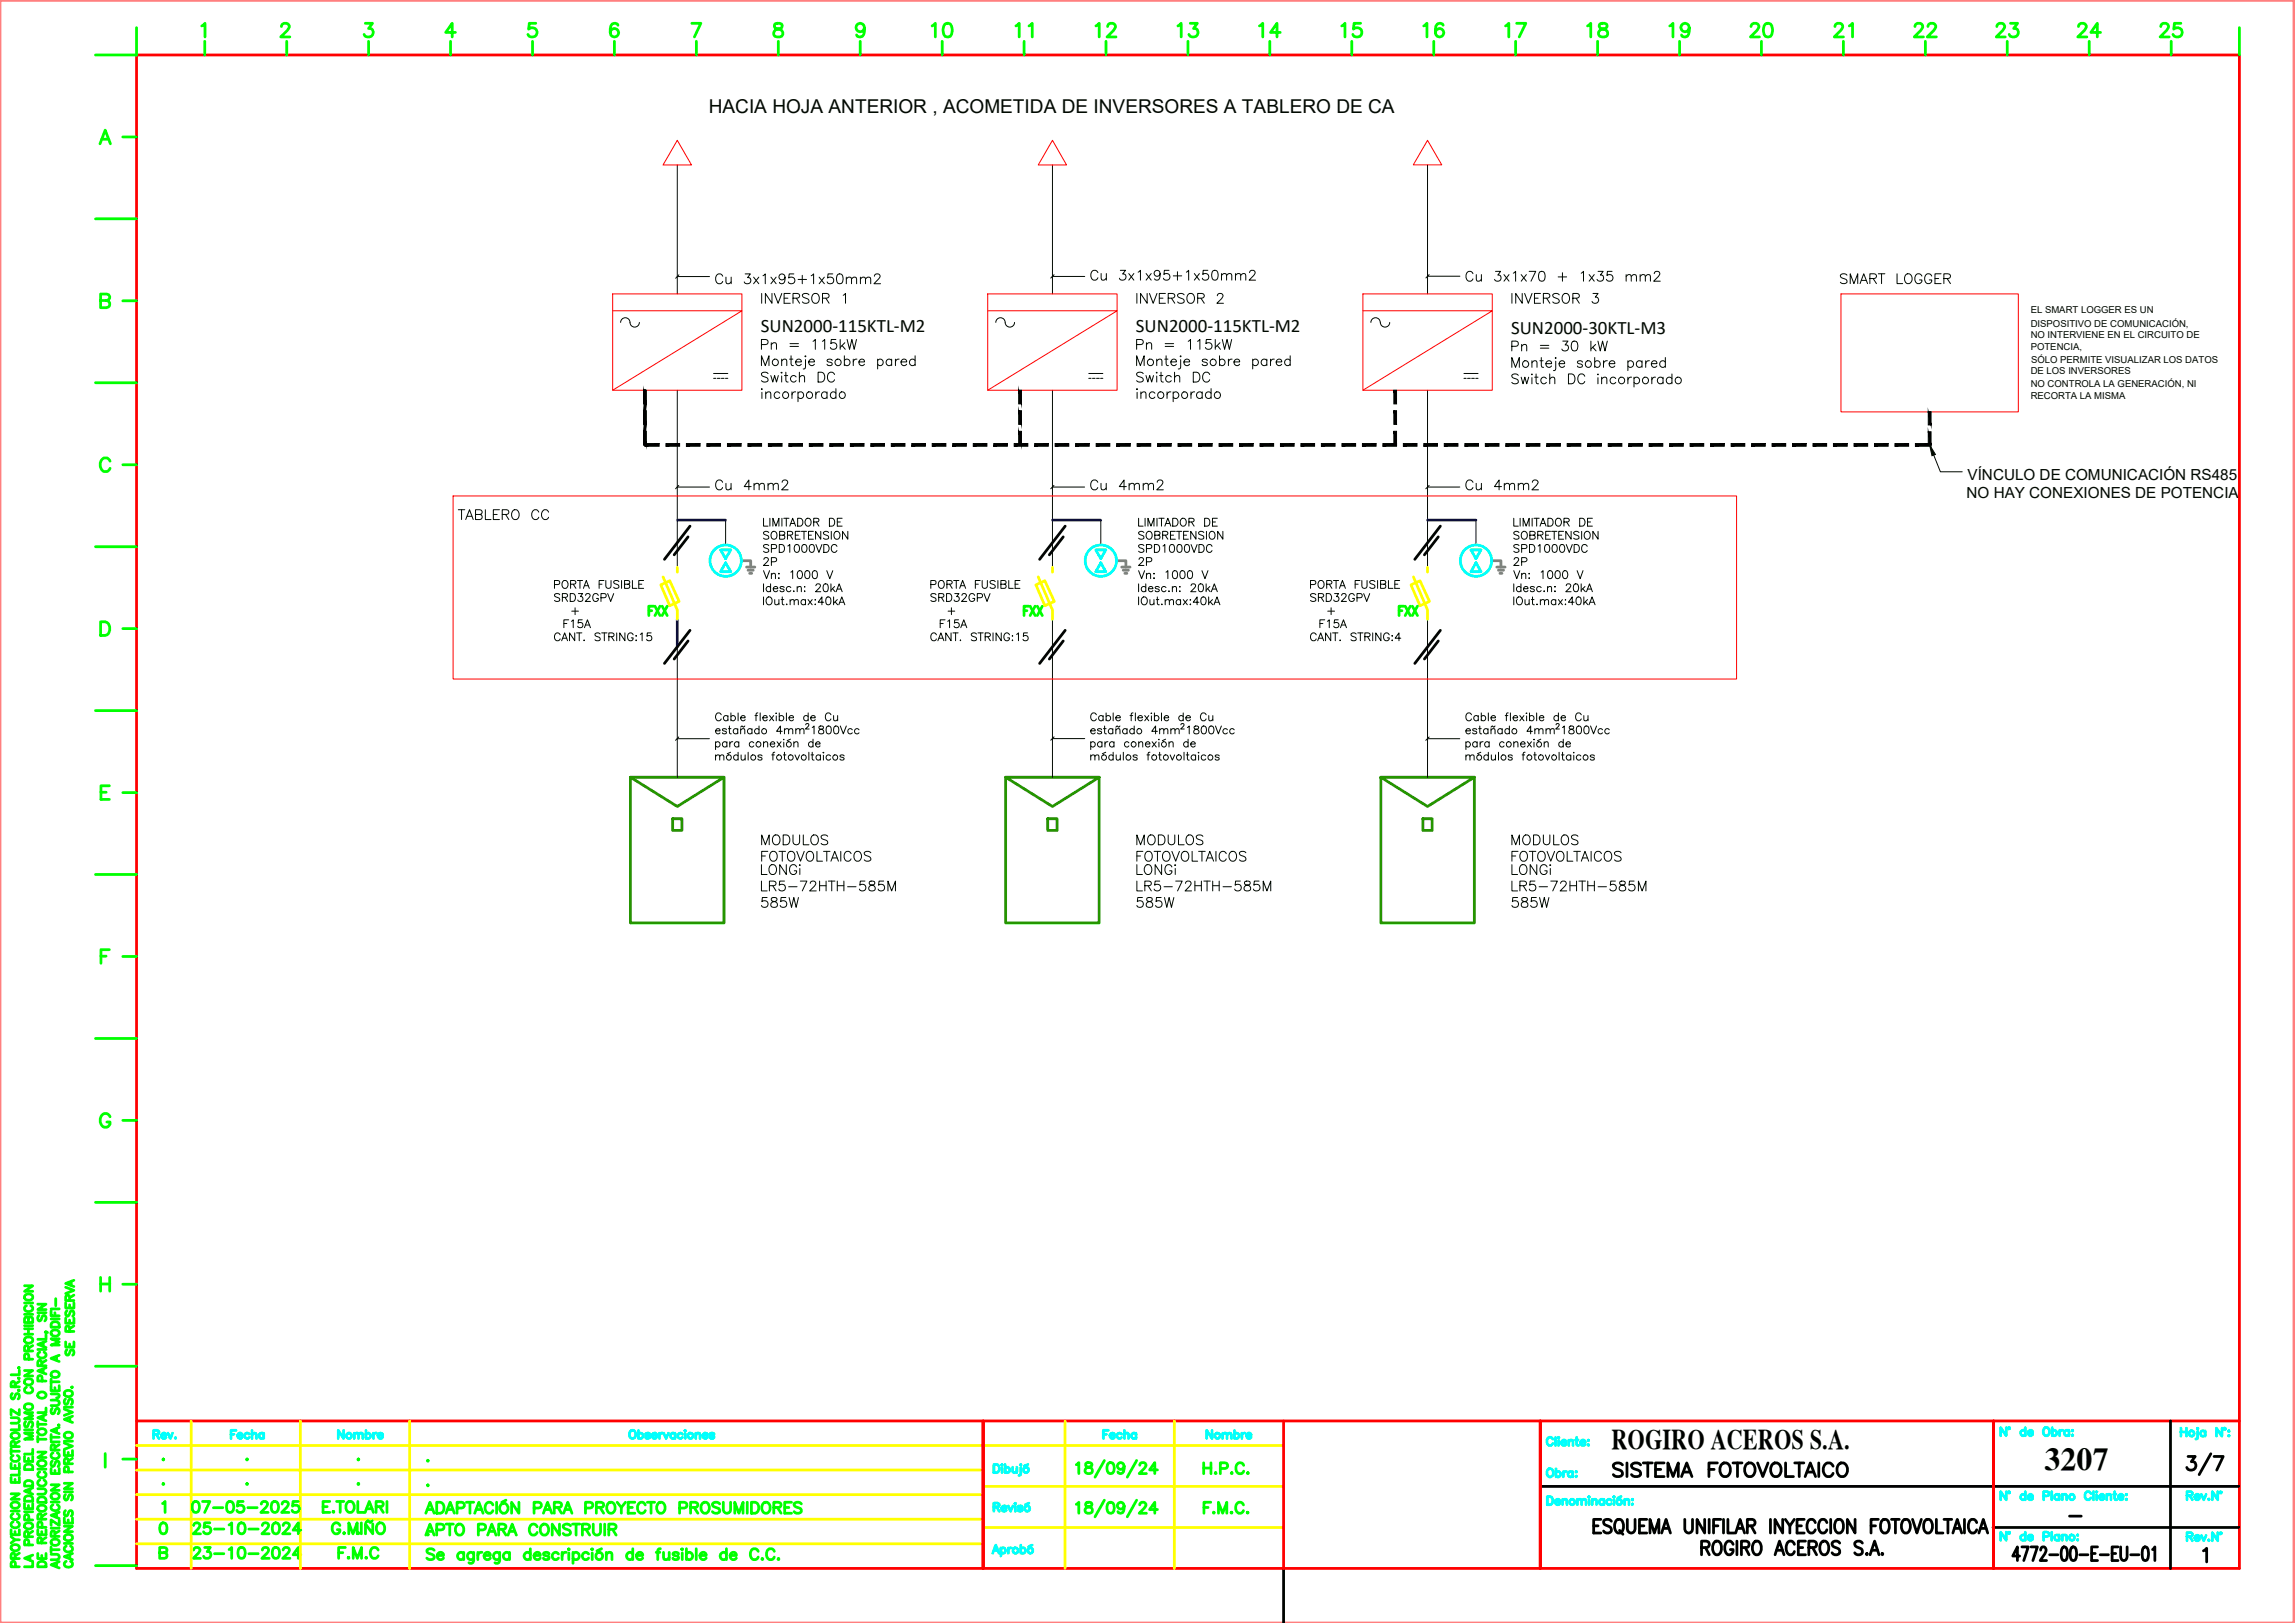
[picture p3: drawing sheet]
<svg xmlns="http://www.w3.org/2000/svg" width="420mm" height="297mm" viewBox="0 0 420 297" stroke-linecap="round" stroke-linejoin="round" font-family="sans-serif">
<defs><g id="words">
<text font-size="7.5" x="399" y="271.3">3/7</text>
<text font-size="6.2" x="294.2" y="271.6">SISTEMA FOTOVOLTAICO</text>
<text font-size="5.9" x="374.3" y="269.1">3207</text>
<g font-size="5.7" fill="#0f0">
<text x="169.3" y="8.1">10</text>
<text x="184.9" y="8.1">11</text>
<text x="199.3" y="8.1">12</text>
<text x="214.5" y="8.1">13</text>
<text x="229.3" y="8.1">14</text>
<text x="244.5" y="8.1">15</text>
<text x="259.3" y="8.1">16</text>
<text x="274.5" y="8.1">17</text>
<text x="289.3" y="8.1">18</text>
<text x="304.4" y="8.1">19</text>
<text x="319.3" y="8.1">20</text>
<text x="334.4" y="8.1">21</text>
<text x="349.2" y="8.1">22</text>
<text x="364.1" y="8.1">23</text>
<text x="379.2" y="8.1">24</text>
<text x="394.1" y="8.1">25</text>
</g>
<g font-size="5.3" fill="#0f0">
<text x="33.9" y="278">07-05-2025</text>
<text x="34.2" y="286.5">23-10-2024</text>
<text x="76.6" y="282.2">APTO PARA CONSTRUIR</text>
</g>
<text font-size="5.1" x="295" y="265.2">ROGIRO ACEROS S.A.</text>
<g font-size="4.9" fill="#000a00">
<text x="129.8" y="53.3">Cu 3x1x95+1x50mm2</text>
<text x="198.6" y="52.6">Cu 3x1x95+1x50mm2</text>
<text x="267.1" y="52.6">Cu 3x1x70 + 1x35 mm2</text>
<text x="335.8" y="53.3">SMART LOGGER</text>
<text x="206.7" y="56.8">INVERSOR 2</text>
<text x="275.5" y="56.8">INVERSOR 3</text>
<text x="129.8" y="91">Cu 4mm2</text>
<text x="198.6" y="91">Cu 4mm2</text>
<text x="267.1" y="91">Cu 4mm2</text>
<text x="82.5" y="96.3">TABLERO CC</text>
</g>
<g font-size="4.9" fill="#0f0">
<text x="117.5" y="113.9">FXX</text>
<text x="186.3" y="113.9">FXX</text>
<text x="255.1" y="113.9">FXX</text>
<text x="34.2" y="281.9">25-10-2024</text>
</g>
<text font-size="4.4" fill="#0f0" x="14.5" y="249.4" transform="rotate(-90 14.5 249.4)">SE RESERVA</text>
<g font-size="4.4" fill="#0ff">
<text x="26.8" y="264.6">Rev.</text>
<text x="40.9" y="264.6">Fecha</text>
<text x="60.7" y="264.6">Nombre</text>
<text x="200.7" y="264.6">Fecha</text>
<text x="219.8" y="264.6">Nombre</text>
</g>
<g font-size="3.5" fill="#000a00">
<text x="129.8" y="20.7">HACIA HOJA ANTERIOR , ACOMETIDA DE INVERSORES A TABLERO DE CA</text>
<text x="139.3" y="60.8">SUN2000-115KTL-M2</text>
<text x="208" y="60.8">SUN2000-115KTL-M2</text>
<text x="276.6" y="61.1">SUN2000-30KTL-M3</text>
</g>
<g font-size="3.1" fill="#0f0">
<text x="28.6" y="268.5">.</text>
<text x="43.7" y="268.5">.</text>
<text x="64.2" y="268.5">.</text>
<text x="76.9" y="268.8">.</text>
<text x="28.6" y="273">.</text>
<text x="43.7" y="273">.</text>
<text x="64.2" y="273">.</text>
<text x="76.9" y="282.2">.</text>
</g>
<g font-size="2.8" fill="#000a00">
<text x="360.2" y="87.8">VÍNCULO DE COMUNICACIÓN RS485</text>
<text x="360" y="91.2">NO HAY CONEXIONES DE POTENCIA</text>
</g>
<g font-size="2.6" fill="#0f0">
<text x="76.9" y="273">.</text>
<text x="64.2" y="281.9">.</text>
</g>
<text font-size="2.6" x="377.8" y="278.7">-</text>
<g font-size="1.7" fill="#000a00">
<text x="371.8" y="57.4">EL SMART LOGGER ES UN</text>
<text x="371.8" y="59.8">DISPOSITIVO DE COMUNICACIÓN,</text>
<text x="371.8" y="61.9">NO INTERVIENE EN EL CIRCUITO DE</text>
<text x="371.8" y="64">POTENCIA,</text>
<text x="371.8" y="68.5">DE LOS INVERSORES</text>
<text x="371.8" y="70.9">NO CONTROLA LA GENERACIÓN, NI</text>
<text x="371.8" y="66.4">SÓLO PERMITE VISUALIZAR LOS DATOS</text>
<text x="371.8" y="73">RECORTA LA MISMA</text>
</g>
</g></defs>
<!-- layer: TEXTO -->
<g fill="none" stroke="#000a00" stroke-width=".18">
<path d="M113.6 59a.86 .86 0 0 1 .9-.8 .86 .86 0 0 1 .8 .8 .86 .86 0 0 0 .9 .9 .86 .86 0 0 0 .9-.9M124 50.6h5.9M124.3 50.3l-.6 .6M139.4 53.7v1.8M141.3 53.7v1.8l-1.2-1.8v1.8M141.8 53.7l.7 1.8 .6-1.8M144.7 53.7h-1.1v1.8h1.1M145.2 54.6l1-.1 .2-.3-.1-.3-.3-.2h-.8v1.8M145.8 54.6l.6 .9M148.1 54a.69 .69 0 0 0-1.2 .1l.2 .3 .7 .3a.43 .43 0 0 1 .3 .3 .43 .43 0 0 1-.2 .4 .86 .86 0 0 1-1-.1M148.8 54a.67 .67 0 0 1 .7-.3 .67 .67 0 0 1 .5 .7 .79 .79 0 0 1-.2 .9 .79 .79 0 0 1-.9 .1 1.13 1.13 0 0 1-.1-1.4zM150.6 54.6l1-.1 .2-.3-.1-.3-.3-.2h-.8v1.8"/>
<path d="M151.2 54.6l.6 .9M154.4 54l.4-.3v1.8M182.3 59a.86 .86 0 0 1 .9-.8 .86 .86 0 0 1 .8 .8 .86 .86 0 0 0 .9 .9 .86 .86 0 0 0 .8-.9M192.7 50.6h5.9M193 50.3l-.6 .6M251 59a.86 .86 0 0 1 .8-.8 .86 .86 0 0 1 .9 .8 .87 .87 0 0 0 .9 .9 .87 .87 0 0 0 .8-.9M261.3 50.6h6M261.6 50.3l-.6 .6M130.6 69.2h.5M130.6 68.4h2.6M131.3 69.2h.5M132.1 69.2h.5"/>
<path d="M132.8 69.2h.4M139.4 63.1h.8a.47 .47 0 0 0 .4-.5 .47 .47 0 0 0-.4-.5h-.8v1.8M139.4 66.9v-1.8l.7 1.8 .7-1.8v1.8M139.5 71.1v.2zM139.5 71.8v1.1M140.2 72.1l.4-.4 .4 .1 .1 1.1M140.2 71.7v1.2M140.6 68.4a.69 .69 0 0 0-1.2 .1l.2 .3 .7 .3a.43 .43 0 0 1 .3 .3 .43 .43 0 0 1-.2 .4 .86 .86 0 0 1-1-.1M141.1 68.7l.4 1.2 .3-1.2 .4 1.2 .3-1.2M141.2 63.1l.4-.4 .5 .1 .1 1.1M141.2 62.7v1.2M142.7 72a.57 .57 0 0 0-.8-.1 .57 .57 0 0 0 0 .8 .57 .57 0 0 0 .8 0"/>
<path d="M143 68.2h.2zM143.1 66.1l.4-.4 .5 .1v1.1M143.1 65.7v1.2M143.1 68.8v1.1M143.6 68.7h.6M143.9 68.1v1.5l.1 .2 .3 .1M144.5 65.7h.7M144.6 62.9h1.6M144.6 63.4h1.6M144.8 65.1v1.5l.1 .2 .3 .1M145 71.7v1.2M145.7 66.2h1a.55 .55 0 0 0-.8-.4 .55 .55 0 0 0-.1 .9 .55 .55 0 0 0 .9 0"/>
<path d="M145.7 71.7a.57 .57 0 0 0-.7 .5M145.8 69a.58 .58 0 0 0-.9-.1 .58 .58 0 0 0 0 .9 .58 .58 0 0 0 .9-.1M146.1 72a.58 .58 0 0 1 .8-.1 .58 .58 0 0 1 0 .9 .58 .58 0 0 1-.8-.1M146.1 71.7v1.8M146.3 69.1l.5-.4 .4 .1 .1 1.1M146.3 68.1v1.8M147.5 65.1v.2zM147.5 65.8v1.4l-.1 .2-.4 .1M148.1 66.2h1a.55 .55 0 0 0-.8-.4 .55 .55 0 0 0-.2 .9 .56 .56 0 0 0 1 0M148.8 62.5l.5-.4v1.8M149.4 71.7v1.2M149.8 68.1h.6a.97 .97 0 0 1 .6 .9 .97 .97 0 0 1-.6 .9h-.6z"/>
<path d="M150.1 71.7a.58 .58 0 0 0-.7 .5M150.6 62.5l.4-.4v1.8M151.4 72a.57 .57 0 0 0-.8-.1 .57 .57 0 0 0 0 .8 .57 .57 0 0 0 .8 0M151.4 71.7v1.2M152.4 66a.55 .55 0 0 0-1 0l.3 .2 .6 .2 .1 .3a.55 .55 0 0 1-1 0M152.8 68.5a.67 .67 0 0 0-.8-.4 .67 .67 0 0 0-.5 .7 .74 .74 0 0 0 .2 1 .74 .74 0 0 0 1-.1l.1-.2M153 62.1h-.8l-.1 .8a.63 .63 0 0 1 1 0 .63 .63 0 0 1-.2 .9 .63 .63 0 0 1-.9-.2M153 72a.57 .57 0 0 0-.8-.1 .57 .57 0 0 0 0 .8 .57 .57 0 0 0 .8 0M153 71.1v1.8M153.8 62.1v1.8M154.2 63.2l.5 .7M154.6 66a.58 .58 0 0 1 .8-.1 .58 .58 0 0 1 0 .9 .58 .58 0 0 1-.8-.1"/>
<path d="M154.6 65.1v1.8M154.7 62.7l-.9 .9M155.1 62.1l.4 1.8 .5-1.8 .4 1.8 .4-1.8M156.2 65.7v1.2M156.9 65.7a.57 .57 0 0 0-.7 .5M157.2 66.2h1.1a.55 .55 0 0 0-.8-.4 .55 .55 0 0 0-.2 .9 .54 .54 0 0 0 1 0M160.7 66a.57 .57 0 0 1 .8-.1 .57 .57 0 0 1 0 .8 .57 .57 0 0 1-.8 0M160.7 65.7v1.8M163.2 66a.57 .57 0 0 0-.8-.1 .57 .57 0 0 0 0 .8 .57 .57 0 0 0 .8 0M163.2 65.7v1.2M163.9 65.7v1.2M164.6 65.7a.57 .57 0 0 0-.7 .5"/>
<path d="M165 66.2h1a.55 .55 0 0 0-.8-.4 .55 .55 0 0 0-.2 .9 .55 .55 0 0 0 1 0M167.5 66a.58 .58 0 0 0-.8-.1 .58 .58 0 0 0 0 .9 .58 .58 0 0 0 .8-.1M167.5 65.1v1.8M199.3 69.2h.4M199.3 68.4h2.6M200 69.2h.5M200.7 69.2h.6M201.5 69.2h.4M208.1 63.1h.8a.47 .47 0 0 0 .4-.5 .47 .47 0 0 0-.4-.5h-.8v1.8M208.1 66.9v-1.8l.7 1.8 .7-1.8v1.8M208.2 71.1v.2zM208.2 71.8v1.1"/>
<path d="M208.9 72.1l.4-.4 .4 .1 .1 1.1M208.9 71.7v1.2M209.3 68.4a.68 .68 0 0 0-1.2 .1l.2 .3 .7 .3a.43 .43 0 0 1 .3 .3 .43 .43 0 0 1-.2 .4 .84 .84 0 0 1-1-.1M209.8 68.7l.3 1.2 .4-1.2 .3 1.2 .4-1.2M209.9 63.1l.4-.4 .5 .1v1.1M209.9 62.7v1.2M211.4 72a.58 .58 0 0 0-.8-.1 .58 .58 0 0 0 0 .9 .58 .58 0 0 0 .8-.1M211.8 66.1l.4-.4 .4 .1 .1 1.1M211.8 68.1v.2zM211.8 65.7v1.2M211.8 68.8v1.1M212.3 68.7h.6"/>
<path d="M212.6 68.1v1.5v.2l.4 .1M213.2 65.7h.6M213.3 62.9h1.6M213.3 63.4h1.6M213.5 65.1v1.5l.1 .2 .3 .1M213.7 71.7v1.2M214.4 66.2h1a.55 .55 0 0 0-.8-.4 .55 .55 0 0 0-.2 .9 .54 .54 0 0 0 1 0M214.4 71.7a.58 .58 0 0 0-.7 .5M214.4 69a.58 .58 0 0 0-.8-.1 .58 .58 0 0 0 0 .9 .58 .58 0 0 0 .8-.1M214.8 72a.58 .58 0 0 1 .8-.1 .58 .58 0 0 1 0 .9 .58 .58 0 0 1-.8-.1M214.8 71.7v1.8M215 69.1l.5-.4 .4 .1 .1 1.1"/>
<path d="M215 68.1v1.8M216.2 65.1v.2zM216.2 65.8v1.4l-.1 .2-.4 .1M216.7 66.2h1.1a.55 .55 0 0 0-.8-.4 .55 .55 0 0 0-.2 .9 .55 .55 0 0 0 1 0M217.5 62.5l.5-.4v1.8M218 71.7v1.2M218.5 68.1h.6a.95 .95 0 0 1 .6 .9 .95 .95 0 0 1-.6 .9h-.6zM218.7 71.7a.57 .57 0 0 0-.7 .5M219.2 62.5l.5-.4v1.8M220.1 72a.58 .58 0 0 0-.9-.1 .58 .58 0 0 0 0 .9 .58 .58 0 0 0 .9-.1M220.1 71.7v1.2M221 66a.56 .56 0 0 0-.9 0l.1 .2 .7 .2 .1 .3a.56 .56 0 0 1-.9 0"/>
<path d="M221.5 68.5a.67 .67 0 0 0-.8-.4 .67 .67 0 0 0-.5 .7 .78 .78 0 0 0 .2 .9 .78 .78 0 0 0 .8 .1l.3-.3M221.7 62.1h-.8l-.1 .8a.64 .64 0 0 1 .9 0 .64 .64 0 0 1-.1 .9 .64 .64 0 0 1-.9-.2M221.7 72a.58 .58 0 0 0-.8-.1 .58 .58 0 0 0 0 .9 .58 .58 0 0 0 .8-.1M221.7 71.1v1.8M222.5 62.1v1.8M222.8 63.2l.6 .7M223.3 66a.57 .57 0 0 1 .8-.1 .57 .57 0 0 1 0 .8 .57 .57 0 0 1-.8 0M223.3 65.1v1.8M223.4 62.7l-.9 .9M223.8 62.1l.4 1.8 .4-1.8 .5 1.8 .4-1.8M224.9 65.7v1.2M225.6 65.7a.57 .57 0 0 0-.7 .5"/>
<path d="M225.9 66.2h1a.55 .55 0 0 0-.7-.4 .55 .55 0 0 0-.2 .9 .56 .56 0 0 0 .9 0M229.3 66a.58 .58 0 0 1 .9-.1 .58 .58 0 0 1 0 .9 .58 .58 0 0 1-.9-.1M229.3 65.7v1.8M231.9 66a.58 .58 0 0 0-.8-.1 .58 .58 0 0 0 0 .9 .58 .58 0 0 0 .8-.1M231.9 65.7v1.2M232.6 65.7v1.2M233.3 65.7a.58 .58 0 0 0-.7 .5M233.6 66.2h1.1a.55 .55 0 0 0-.8-.4 .55 .55 0 0 0-.2 .9 .54 .54 0 0 0 1 0M236.2 66a.57 .57 0 0 0-.8-.1 .57 .57 0 0 0 0 .8 .57 .57 0 0 0 .8 0M236.2 65.1v1.8M268 69.2h.4M268 68.4h2.6"/>
<path d="M268.7 69.2h.5M269.4 69.2h.5M270.2 69.2h.4M276.8 63.4h.7a.48 .48 0 0 0 .5-.5 .48 .48 0 0 0-.5-.5h-.7v1.8M276.8 67.2v-1.8l.7 1.8 .7-1.8v1.8M278 68.7a.67 .67 0 0 0-.7-.3 .67 .67 0 0 0-.5 .5l.1 .2 .7 .3a.45 .45 0 0 1 .4 .3 .45 .45 0 0 1-.2 .5 .82 .82 0 0 1-1-.2M278.5 69l.3 1.2 .4-1.2 .3 1.2 .4-1.2M278.6 63.4l.4-.4 .4 .1 .1 1.1M278.6 63v1.2M280.5 66.4l.4-.4 .4 .1 .1 1.1M280.5 68.4v.2zM280.5 66v1.2"/>
<path d="M280.5 69.1v1.1M281 69h.6M281.2 68.4v1.5l.1 .3h.4M281.9 66h.6M282 63.2h1.5M282 63.7h1.5M282.2 65.4v1.5l.1 .2 .3 .1M283 66.6h1.1a.56 .56 0 0 0-.8-.5 .56 .56 0 0 0-.2 .9 .56 .56 0 0 0 1 0M283.1 69.3a.57 .57 0 0 0-.8-.1 .57 .57 0 0 0 0 .9 .57 .57 0 0 0 .8-.1M283.7 69.4l.4-.4 .5 .1v1.1M283.7 68.4v1.8M284.8 65.4v.2z"/>
<path d="M284.8 66.1v1.4l-.1 .2-.3 .1M285.4 66.6h1a.51 .51 0 0 0-.5-.6 .51 .51 0 0 0-.5 .6 .56 .56 0 0 0 .4 .6 .56 .56 0 0 0 .6-.2M286.1 62.4h1l-.6 .7a.58 .58 0 0 1 .7 .7 .58 .58 0 0 1-.8 .4l-.3-.1-.2-.2M287.1 68.4h.6a.96 .96 0 0 1 .7 .9 .96 .96 0 0 1-.7 .9h-.6zM287.9 62.5a.6 .6 0 0 1 .9 .3 1.5 1.5 0 0 1-.2 1.3 .6 .6 0 0 1-.9-.2 1.52 1.52 0 0 1 .2-1.4zM289.7 66.3a.54 .54 0 0 0-.9 0l.1 .2 .7 .2 .1 .3a.54 .54 0 0 1-.9 0M290.1 68.9a.65 .65 0 0 0-.7-.5 .65 .65 0 0 0-.5 .7 .78 .78 0 0 0 .1 .9 .78 .78 0 0 0 .9 .2l.2-.4M291.3 62.4v1.8M291.6 63.5l.6 .7M292 66.3a.57 .57 0 0 1 .8-.1 .57 .57 0 0 1 0 .8 .57 .57 0 0 1-.8 0M292 65.4v1.8M292.1 63l-.8 .9"/>
<path d="M292.5 62.4l.5 1.8 .4-1.8 .4 1.8 .5-1.8M292.5 68.4v.2zM292.5 69.1v1.1M293.2 69.4l.5-.4 .4 .1 .1 1.1M293.2 69v1.2M293.6 66v1.2M294.3 66a.6 .6 0 0 0-.7 .6M294.6 66.6h1a.56 .56 0 0 0-.8-.5 .56 .56 0 0 0-.1 .9 .55 .55 0 0 0 .9 0M295.8 69.3a.58 .58 0 0 0-.9-.1 .58 .58 0 0 0 0 .9 .58 .58 0 0 0 .9-.1M298 66.3a.58 .58 0 0 1 .9-.1 .58 .58 0 0 1 0 .9 .58 .58 0 0 1-.9-.1M298 66v1.8M298 69v1.2"/>
<path d="M298.7 69a.57 .57 0 0 0-.7 .5M299.1 69.3a.57 .57 0 0 1 .9-.1 .57 .57 0 0 1 0 .9 .57 .57 0 0 1-.9-.1M299.1 69v1.8M300.6 66.3a.58 .58 0 0 0-.8-.1 .58 .58 0 0 0 0 .9 .58 .58 0 0 0 .8-.1M300.6 66v1.2M301.3 66v1.2M302 66a.57 .57 0 0 0-.7 .6M302.3 66.6h1a.51 .51 0 0 0-.5-.6 .51 .51 0 0 0-.5 .6 .56 .56 0 0 0 .4 .6 .56 .56 0 0 0 .6-.2M302.4 69v1.2M303.1 69a.57 .57 0 0 0-.7 .5M304.5 69.3a.58 .58 0 0 0-.9-.1 .58 .58 0 0 0 0 .9 .58 .58 0 0 0 .9-.1M304.5 69v1.2"/>
<path d="M304.9 66.3a.58 .58 0 0 0-.9-.1 .58 .58 0 0 0 0 .9 .58 .58 0 0 0 .9-.1M304.9 65.4v1.8M306.1 69.3a.58 .58 0 0 0-.9-.1 .58 .58 0 0 0 0 .9 .58 .58 0 0 0 .9-.1M306.1 68.4v1.8M124 89.1h5.9M124.3 88.8l-.6 .7M139.8 94.9v1.4h.8M140.7 97.5a.53 .53 0 0 0-.5-.3 .53 .53 0 0 0-.4 .4l.1 .2 .7 .3 .1 .4a.66 .66 0 0 1-.9 0M140.7 99.9a.54 .54 0 0 0-.9 .1l.1 .2 .7 .3 .1 .4a.61 .61 0 0 1-.9 0M140.9 94.9v1.4M141.3 97.5l.1-.2a.69 .69 0 0 1 .9 .3 .69 .69 0 0 1-.2 .9 .53 .53 0 0 1-.6 .2 .53 .53 0 0 1-.3-.6zM141.5 96.3v-1.4l.5 1.4 .6-1.4v1.4"/>
<path d="M142.7 99.7h.5a.78 .78 0 0 1 .4 .7 .78 .78 0 0 1-.4 .7h-.5zM142.7 97.9h.9l.1-.2-.1-.3-.3-.2h-.6v1.5l.9-.1v-.5l-.3-.2M143.2 94.9v1.4M143.5 94.9h.9M144 94.9v1.4M144.2 97.9h.8l.1-.2v-.3l-.3-.2h-.6v1.5M144.2 99.9l.4-.2v1.4M144.6 96.3l.5-1.4 .6 1.4M144.7 97.9l.4 .8M144.8 95.8h.7M145.6 99.7a.49 .49 0 0 1 .7 .2 .72 .72 0 0 1-.5 1.2 .91 .91 0 0 1-.2-1.4zM145.6 97.9h.6"/>
<path d="M146 94.9h.5a.76 .76 0 0 1 .5 .7 .76 .76 0 0 1-.5 .7h-.5zM146.5 97.2h-.9v1.5h.9M146.7 97.2h1M147 99.7a.47 .47 0 0 1 .7 .2 .66 .66 0 0 1 0 .8 .66 .66 0 0 1-.7 .3 1.06 1.06 0 0 1 0-1.3zM147.2 97.2v1.5M147.7 94.9a.72 .72 0 0 1 .8 .5 .72 .72 0 0 1-.4 .9 .76 .76 0 0 1-.7-.5 .76 .76 0 0 1 .3-.9zM148 97.9h.5M148.4 99.7a.47 .47 0 0 1 .6 .2l.1 .4a.61 .61 0 0 1-.6 .8 .92 .92 0 0 1-.1-1.4zM148.9 97.2h-.9v1.5h.9M149 95.5h.8l.1-.2v-.3l-.9-.1v1.4M149.4 99.7l.5 1.4 .6-1.4M149.5 95.5l.4 .8"/>
<path d="M150.3 97.2v1.5l-1-1.5v1.5M150.8 99.7h.5a.76 .76 0 0 1 .5 .7 .76 .76 0 0 1-.5 .7h-.5zM151.7 97.5a.53 .53 0 0 0-.5-.3 .53 .53 0 0 0-.5 .4l.2 .2 .7 .3 .1 .4-.1 .1a.7 .7 0 0 1-.9-.1M151.8 94.9h.5a.78 .78 0 0 1 .5 .7 .78 .78 0 0 1-.5 .7h-.5zM152.2 97.2v1.5M152.8 97.5a.66 .66 0 0 1 .9 .1 .66 .66 0 0 1-.1 .9 .53 .53 0 0 1-.6 .2 .53 .53 0 0 1-.3-.6zM153.2 100a.54 .54 0 0 0-.6-.3 .54 .54 0 0 0-.4 .5v.3a.54 .54 0 0 0 .4 .6 .54 .54 0 0 0 .6-.3M153.3 95.5h.5M154.2 94.9h-.9v1.4h.9M155.2 97.2v1.5l-1-1.5v1.5M192.7 89.1h5.9M193 88.8l-.6 .7"/>
<path d="M208.4 94.9v1.4h.9M209.4 97.5a.55 .55 0 0 0-.5-.3 .55 .55 0 0 0-.5 .4l1 .5v.4a.68 .68 0 0 1-1 0M209.4 99.9a.57 .57 0 0 0-1 .1l.2 .2 .8 .3v.4a.63 .63 0 0 1-1 0M209.6 94.9v1.4M210 97.5l.1-.2a.69 .69 0 0 1 .8 .3 .69 .69 0 0 1-.1 .9 .66 .66 0 0 1-.9-.1 .66 .66 0 0 1 .1-.9zM210.2 96.3v-1.4l.5 1.4 .6-1.4v1.4M211.3 99.7h.5a.76 .76 0 0 1 .5 .7 .76 .76 0 0 1-.5 .7h-.5zM211.4 97.9h.8l.2-.2-.1-.3-.3-.2h-.6v1.5l.9-.1v-.5l-.3-.2M211.8 94.9v1.4M212.2 94.9h.9M212.6 94.9v1.4M212.9 97.9h.8l.1-.2-.1-.3-.2-.2h-.6v1.5"/>
<path d="M212.9 99.9l.4-.2v1.4M213.3 96.3l.5-1.4 .6 1.4M213.3 97.9l.5 .8M213.5 95.8h.6M214.3 99.7a.47 .47 0 0 1 .7 .2v.4a.62 .62 0 0 1-.5 .8 .91 .91 0 0 1-.2-1.4zM214.3 97.9h.5M214.7 94.9h.5a.76 .76 0 0 1 .5 .7 .76 .76 0 0 1-.5 .7h-.5zM215.2 97.2h-.9v1.5h.9M215.4 97.2h.9M215.7 99.7a.47 .47 0 0 1 .6 .2l.1 .4a.61 .61 0 0 1-.5 .8 .92 .92 0 0 1-.2-1.4zM215.9 97.2v1.5M216.3 94.9a.68 .68 0 0 1 .9 .7 .68 .68 0 0 1-.9 .6l-.2-.5v-.5z"/>
<path d="M216.7 97.9h.5M217 99.7a.48 .48 0 0 1 .7 .2 .72 .72 0 0 1-.5 1.2 .95 .95 0 0 1-.2-1.4zM217.6 97.2h-.9v1.5h.9M217.7 95.5h.8l.1-.2-.1-.3-.8-.1v1.4M218.1 99.7l.5 1.4 .6-1.4M218.1 95.5l.5 .8M218.9 97.2v1.5l-.9-1.5v1.5M219.5 99.7h.5a.78 .78 0 0 1 .5 .7 .78 .78 0 0 1-.5 .7h-.5zM220.4 97.5a.53 .53 0 0 0-.5-.3 .53 .53 0 0 0-.5 .4l.2 .2 .7 .3 .1 .4a.66 .66 0 0 1-1 0M220.5 94.9h.5a.76 .76 0 0 1 .5 .7 .76 .76 0 0 1-.5 .7h-.5zM220.9 97.2v1.5M221.5 97.5l.1-.2a.69 .69 0 0 1 .9 .3 .69 .69 0 0 1-.2 .9 .53 .53 0 0 1-.6 .2 .53 .53 0 0 1-.3-.6z"/>
<path d="M221.9 100a.52 .52 0 0 0-.6-.3 .52 .52 0 0 0-.4 .5v.3a.52 .52 0 0 0 .4 .6 .52 .52 0 0 0 .6-.3M222 95.5h.5M222.9 94.9h-.9v1.4h.9M223.9 97.2v1.5l-1-1.5v1.5M261.3 89.1h6M261.6 88.8l-.6 .7M277.1 94.9v1.4h.9M278.1 97.5a.53 .53 0 0 0-.5-.3 .53 .53 0 0 0-.5 .4l.2 .2 .7 .3 .1 .4-.1 .1a.7 .7 0 0 1-.9-.1M278.1 99.9l-.1-.2a.55 .55 0 0 0-.9 .3l.2 .2 .7 .3 .1 .4a.61 .61 0 0 1-1 0M278.3 94.9v1.4M278.6 97.5a.66 .66 0 0 1 1 .1 .66 .66 0 0 1-.1 .9 .53 .53 0 0 1-.6 .2 .53 .53 0 0 1-.4-.6zM278.8 96.3v-1.4l.6 1.4 .6-1.4v1.4"/>
<path d="M280 99.7h.5a.76 .76 0 0 1 .5 .7 .76 .76 0 0 1-.5 .7h-.5zM280.1 97.9h.8l.2-.2-.1-.3-.3-.2h-.6v1.5h.6a.37 .37 0 0 0 .4-.4 .37 .37 0 0 0-.4-.4M280.5 94.9v1.4M280.8 94.9h1M281.3 94.9v1.4M281.5 97.9h.8l.2-.2-.1-.3-.2-.2h-.7v1.5M281.6 99.9l.3-.2v1.4M281.9 96.3l.6-1.4 .5 1.4M282 97.9l.5 .8M282.2 95.8h.6M283 99.7a.47 .47 0 0 1 .7 .2 .72 .72 0 0 1-.5 1.2 .92 .92 0 0 1-.2-1.4zM283 97.9h.5"/>
<path d="M283.4 94.9h.5a.78 .78 0 0 1 .5 .7 .78 .78 0 0 1-.5 .7h-.5zM283.9 97.2h-.9v1.5h.9M284.1 97.2h.9M284.3 99.7a.49 .49 0 0 1 .7 .2 .72 .72 0 0 1-.5 1.2 .95 .95 0 0 1-.2-1.4zM284.5 97.2v1.5M284.9 95.1a.65 .65 0 0 1 .9 .1 .65 .65 0 0 1-.1 .9 .52 .52 0 0 1-.6 .2 .52 .52 0 0 1-.3-.6zM285.4 97.9h.5M285.7 99.7a.47 .47 0 0 1 .7 .2 .66 .66 0 0 1 .1 .8 .66 .66 0 0 1-.8 .3 1.06 1.06 0 0 1 0-1.3zM286.3 97.2h-.9v1.5h.9M286.3 95.5h.8l.2-.4-.4-.2h-.6v1.4M286.7 99.7l.6 1.4 .5-1.4M286.8 95.5l.5 .8"/>
<path d="M287.6 97.2v1.5l-.9-1.5v1.5M288.2 99.7h.4a.76 .76 0 0 1 .6 .7 .76 .76 0 0 1-.6 .7h-.4zM289.1 97.5a.55 .55 0 0 0-1 .1l.1 .2 .8 .3 .1 .4a.68 .68 0 0 1-1 0M289.2 94.9h.5a.76 .76 0 0 1 .5 .7 .76 .76 0 0 1-.5 .7h-.5zM289.6 97.2v1.5M290.2 97.5l.1-.2a.71 .71 0 0 1 .9 .5 .71 .71 0 0 1-.5 .9 .73 .73 0 0 1-.7-.4 .73 .73 0 0 1 .2-.8zM290.6 100a.52 .52 0 0 0-.6-.3 .52 .52 0 0 0-.4 .5v.3a.52 .52 0 0 0 .4 .6 .52 .52 0 0 0 .6-.3M290.6 95.5h.6M291.5 94.9h-.9v1.4h.9M292.6 97.2v1.5l-1-1.5v1.5M354 83.3l1.2 3h4M101.5 107l.8-.1 .2-.2-.1-.3-.9-.2v1.5"/>
<path d="M102.5 108.8a.53 .53 0 0 0-.5-.2 .53 .53 0 0 0-.5 .4l.2 .2 .7 .3 .1 .4-.2 .1a.7 .7 0 0 1-.8-.1M102.6 116.2a.53 .53 0 0 0-.7-.4 .53 .53 0 0 0-.4 .6v.3a.54 .54 0 0 0 .5 .6 .54 .54 0 0 0 .6-.4M102.8 117.3l.6-1.5 .5 1.5M103 109.3l.8-.1 .1-.1-.1-.3-.2-.2h-.6v1.5M103 116.8h.7M103.2 106.3a.68 .68 0 0 1 .8 .7 .68 .68 0 0 1-.8 .6l-.3-.5 .1-.5zM103.2 114.1h.6M103.4 109.3l.5 .8M104.1 113.4h-.9v1.5M104.4 108.6h.5a.78 .78 0 0 1 .5 .8 .78 .78 0 0 1-.5 .7h-.5zM104.5 106.9h.8l.1-.4-.3-.3h-.6v1.5M104.6 113.7l.3-.3v1.5"/>
<path d="M104.7 111.9h1.2M104.9 106.9l.5 .8M105.2 115.8v1.5l-.9-1.5v1.5M105.3 111.2v1.3M105.6 115.8h.9M105.7 106.2h1M105.9 108.6h.8l-.4 .6a.48 .48 0 0 1 .3 .8 .48 .48 0 0 1-.8-.2M106 115.8v1.5M106.2 106.2v1.5M106.6 113.4h-.7l-.1 .7a.51 .51 0 0 1 .8-.1 .51 .51 0 0 1-.1 .8 .51 .51 0 0 1-.7-.2M106.8 107.7l.5-1.5 .6 1.5M106.9 117.2h.1z"/>
<path d="M107 114.9l.5-1.5 .6 1.5M107 107.2h.7M107.2 109l.1-.3 .5-.1 .2 .2v.3l-.9 1h1M107.2 114.4h.7M109.5 109a.52 .52 0 0 0-.6-.4 .52 .52 0 0 0-.4 .6v.3a.51 .51 0 0 0 .5 .6 .51 .51 0 0 0 .5-.6h-.3M109.7 106.9h.5M109.9 116a.53 .53 0 0 0-.5-.2 .53 .53 0 0 0-.5 .4l.3 .3 .5 .2 .2 .4a.66 .66 0 0 1-1 0M110 109.4h.6a.38 .38 0 0 0 .4-.4 .38 .38 0 0 0-.4-.4h-.6v1.5M110.2 115.8h.9M110.6 106.2h-.9v1.5M110.6 115.8v1.5M110.9 106.2v1.1a.48 .48 0 0 0 .5 .4 .48 .48 0 0 0 .5-.4v-1.1"/>
<path d="M111.3 108.6l.5 1.5 .6-1.5M111.5 116.5h.8l.1-.2v-.3l-.3-.2h-.6v1.5M111.9 116.5l.5 .8M112.9 115.8v1.5M113.3 106.5a.53 .53 0 0 0-.5-.3 .53 .53 0 0 0-.4 .4l.1 .2 .7 .3 .1 .4a.61 .61 0 0 1-.9 0M113.8 106.2v1.5M114.3 106.9h.9l.1-.3-.1-.2-.9-.2v1.5h.7a.38 .38 0 0 0 .3-.4 .38 .38 0 0 0-.3-.4M114.4 115.8v1.5l-.9-1.5v1.5M115.8 106.2v1.5h.8M115.9 116.2a.52 .52 0 0 0-.6-.4 .52 .52 0 0 0-.4 .6v.3a.51 .51 0 0 0 .5 .6 .51 .51 0 0 0 .5-.6h-.3M116.4 116.4h.1zM116.4 117.2h.1z"/>
<path d="M116.9 106.9h.6M117.2 116.1l.4-.3v1.5M117.8 106.2h-.9v1.5h.9M119.2 115.8h-.7l-.1 .7a.5 .5 0 0 1 .8-.1 .5 .5 0 0 1-.1 .8 .5 .5 0 0 1-.7-.2M139.8 104.4l.5 1.5 .6-1.5M139.8 106.9v1.4M139.8 109.2v1.5M139.8 102.4l.2-.3h.4l.2 .1 .1 .3-.9 1h.9M140.4 109.5l.1-.2a.71 .71 0 0 1 .9 .5 .71 .71 0 0 1-.5 .9 .74 .74 0 0 1-.6-.5 .74 .74 0 0 1 .1-.7zM141.1 107.5a.46 .46 0 0 0-.7 0 .46 .46 0 0 0 0 .6 .46 .46 0 0 0 .7 0M141.1 106.9v1.4M141.2 100.4l.8-.1 .2-.2-.1-.3-.9-.1v1.4"/>
<path d="M141.2 102.8h.6l.4-.3a.38 .38 0 0 0-.4-.4h-.6v1.4M141.2 105.2l.4-.3 .3 .1 .1 .9M141.2 104.9v1M141.6 107.7h.8a.46 .46 0 0 0-.5-.3 .46 .46 0 0 0-.4 .4 .46 .46 0 0 0 .4 .5l.5-.2M141.8 109.7l.1 .9 .3 .1 .4-.3M142.5 105h.2zM142.5 105.8h.2zM142.6 109.7v1M143 109.7h.5M143.2 109.2v1.2l.1 .2 .3 .1M143.6 107.5a.46 .46 0 0 0-.8 0l.2 .2 .5 .2 .1 .2a.44 .44 0 0 1-.8 0M144 110.6h.1z"/>
<path d="M144.7 110l.3-.3 .3 .1 .1 .9M144.7 109.7v1M144.8 104.7l.3-.3v1.5M144.8 107.5a.46 .46 0 0 0-.7 0 .46 .46 0 0 0 0 .6 .46 .46 0 0 0 .7 0M145.3 108.1v.2zM145.4 110l.4-.3 .3 .1 .1 .9M145.9 107.6l.4-.3 .3 .1 .1 .9M145.9 107.3v1M146.2 104.5a.44 .44 0 0 1 .6 .2 .67 .67 0 0 1 .1 .8 .67 .67 0 0 1-.7 .3 1.07 1.07 0 0 1 0-1.3zM147.3 107.4h.1zM147.3 108.1v.2zM147.5 109.9a.46 .46 0 0 0-.7 0 .46 .46 0 0 0 0 .7 .46 .46 0 0 0 .7-.1"/>
<path d="M147.5 109.7v1M147.5 104.5a.44 .44 0 0 1 .7 .2l.1 .4a.66 .66 0 0 1-.4 .8h-.2a.91 .91 0 0 1-.2-1.4zM147.9 109.7l.8 1M148.7 109.7l-.8 1M148.9 104.5a.44 .44 0 0 1 .7 .2v.4a.66 .66 0 0 1-.4 .8h-.1a.93 .93 0 0 1-.2-1.4zM149.2 110.6h.1zM149.2 109.7v.2zM149.4 107.2l.2-.3h.5l.1 .2-.2 .5-.7 .7h1M150.8 110.2h-1l.7-1v1.5M150.9 106.9a.47 .47 0 0 1 .7 .2v.4a.61 .61 0 0 1-.5 .8 .92 .92 0 0 1-.2-1.4zM151.4 104.4l.5 1.5 .6-1.5M151.4 109.3a.46 .46 0 0 1 .7 .2v.4a.61 .61 0 0 1-.5 .8 .93 .93 0 0 1-.2-1.4z"/>
<path d="M152.1 106.9v1.4M152.4 107.7l.5 .6M152.6 109.2v1.5M152.8 107.3l-.7 .7M152.9 110.1l.5 .6M153.1 108.3l.5-1.4 .6 1.4M153.3 107.8h.7M153.3 109.7l-.7 .7M153.6 110.7l.5-1.5 .6 1.5M153.8 110.2h.7M170.4 107l.8-.1 .2-.2-.1-.3-.9-.2v1.5M171.4 108.8a.53 .53 0 0 0-.6-.2 .53 .53 0 0 0-.4 .4l.1 .2 .7 .3 .2 .4a.66 .66 0 0 1-1 0"/>
<path d="M171.4 116.2a.52 .52 0 0 0-.6-.4 .52 .52 0 0 0-.4 .6v.3a.52 .52 0 0 0 .4 .6 .52 .52 0 0 0 .6-.4M171.7 117.3l.6-1.5 .5 1.5M171.9 109.3l.8-.1 .1-.1-.1-.3-.2-.2h-.6v1.5M171.9 106.5a.52 .52 0 0 1 .6-.2 .52 .52 0 0 1 .4 .5v.3a.54 .54 0 0 1-.6 .6 .54 .54 0 0 1-.5-.6zM171.9 116.8h.7M172.1 114.1h.6M172.3 109.3l.5 .8M173 113.4h-.9v1.5M173.3 108.6h.5a.78 .78 0 0 1 .5 .8 .78 .78 0 0 1-.5 .7h-.5zM173.4 106.9h.8l.1-.4-.3-.3h-.6v1.5M173.5 113.7l.3-.3v1.5M173.6 111.9h1.2"/>
<path d="M173.8 106.9l.5 .8M174.1 115.8v1.5l-1-1.5v1.5M174.2 111.2v1.3M174.5 115.8h.9M174.6 106.2h1M174.8 108.6h.8l-.5 .6a.48 .48 0 0 1 .5 .4 .48 .48 0 0 1-.4 .5 .48 .48 0 0 1-.5-.3M174.9 115.8v1.5M175.1 106.2v1.5M175.5 113.4h-.7l-.1 .7a.51 .51 0 0 1 .8-.1 .51 .51 0 0 1-.1 .8 .51 .51 0 0 1-.7-.2M175.7 107.7l.5-1.5 .6 1.5M175.8 117.2h.1zM175.9 114.9l.5-1.5 .6 1.5"/>
<path d="M175.9 107.2h.7M176.1 109l.1-.3 .5-.1 .2 .5-.9 1h1M176.1 114.4h.7M178.4 109a.54 .54 0 0 0-.6-.4 .54 .54 0 0 0-.4 .6 .61 .61 0 0 0 .2 .8 .61 .61 0 0 0 .8-.1v-.4h-.3M178.6 106.9h.5M178.8 116a.53 .53 0 0 0-.6-.2 .53 .53 0 0 0-.4 .4l.3 .3 .5 .2 .2 .4a.66 .66 0 0 1-1 0M178.9 109.4h.6a.38 .38 0 0 0 .4-.4 .38 .38 0 0 0-.4-.4h-.6v1.5M179 115.8h1M179.5 106.2h-.9v1.5M179.5 115.8v1.5M179.8 106.2v1.1a.48 .48 0 0 0 .5 .4 .48 .48 0 0 0 .5-.4v-1.1M180.1 108.6l.6 1.5 .6-1.5"/>
<path d="M180.4 116.5h.8l.1-.2v-.3l-.3-.2h-.6v1.5M180.8 116.5l.5 .8M181.8 115.8v1.5M182.2 106.5a.53 .53 0 0 0-.5-.3 .53 .53 0 0 0-.4 .4l.1 .2 .7 .3 .1 .4a.61 .61 0 0 1-.9 0M182.7 106.2v1.5M183.2 106.9h.9l.1-.3-.1-.2-.9-.2v1.5h.7a.38 .38 0 0 0 .3-.4 .38 .38 0 0 0-.3-.4M183.3 115.8v1.5l-.9-1.5v1.5M184.7 106.2v1.5h.8M184.8 116.2a.52 .52 0 0 0-.6-.4 .52 .52 0 0 0-.4 .6v.3a.51 .51 0 0 0 .5 .6 .51 .51 0 0 0 .5-.6h-.3M185.3 116.4h.1zM185.3 117.2h.1zM185.8 106.9h.6"/>
<path d="M186.1 116.1l.4-.3v1.5M186.7 106.2h-.9v1.5h.9M188.1 115.8h-.7l-.1 .7a.5 .5 0 0 1 .8-.1 .5 .5 0 0 1-.1 .8 .5 .5 0 0 1-.7-.2M208.4 104.4l.6 1.5 .5-1.5M208.4 106.9v1.4M208.4 109.2v1.5M208.5 102.4l.2-.3h.4l.3 .4-1 1h1M209.1 109.5l.1-.2a.71 .71 0 0 1 .9 .5 .71 .71 0 0 1-.5 .9 .73 .73 0 0 1-.6-.4 .73 .73 0 0 1 .1-.8zM209.8 107.5a.46 .46 0 0 0-.7 0 .46 .46 0 0 0 0 .6 .46 .46 0 0 0 .7 0M209.8 106.9v1.4M209.9 100.4h.6a.37 .37 0 0 0 .4-.4 .37 .37 0 0 0-.4-.3h-.6v1.4M209.9 102.8h.6a.38 .38 0 0 0 .4-.4 .38 .38 0 0 0-.4-.3h-.6v1.4"/>
<path d="M209.9 105.2l.3-.3 .4 .1 .1 .9M209.9 104.9v1M210.2 107.7h.9a.46 .46 0 0 0-.5-.3 .46 .46 0 0 0-.4 .4 .46 .46 0 0 0 .4 .5l.5-.2M210.5 109.7l.1 .9 .3 .1 .4-.3M211.2 105h.1zM211.2 105.8h.1zM211.3 109.7v1M211.7 109.7h.5M211.9 109.2v1.2l.1 .2 .2 .1M212.2 107.5a.46 .46 0 0 0-.7 0v.2l.7 .2v.2a.44 .44 0 0 1-.7 0M212.6 110.6h.2zM213.3 110l.4-.3 .3 .1 .1 .9"/>
<path d="M213.3 109.7v1M213.5 104.7l.3-.3v1.5M213.5 107.5a.46 .46 0 0 0-.7 0 .46 .46 0 0 0 0 .6 .46 .46 0 0 0 .7 0M214 108.1v.2zM214.1 110l.3-.3 .4 .1v.9M214.6 107.6l.4-.3 .3 .1 .1 .9M214.6 107.3v1M214.8 104.5a.44 .44 0 0 1 .7 .2l.1 .4a.66 .66 0 0 1-.4 .8h-.2a.93 .93 0 0 1-.2-1.4zM216 107.3v.2zM216 108.1v.2zM216.1 109.9a.46 .46 0 0 0-.6 0 .46 .46 0 0 0 0 .7 .46 .46 0 0 0 .6-.1M216.1 109.7v1"/>
<path d="M216.2 104.5a.44 .44 0 0 1 .7 .2l.1 .4a.66 .66 0 0 1-.4 .8h-.2a.93 .93 0 0 1-.2-1.4zM216.6 109.7l.8 1M217.4 109.7l-.8 1M217.6 104.5a.46 .46 0 0 1 .7 .2v.4a.66 .66 0 0 1-.4 .8h-.1a.96 .96 0 0 1-.2-1.4zM217.8 109.8h.2zM217.8 110.6h.2zM218.1 107.2l.2-.3h.3l.3 .2-.2 .5-.7 .7h.9M219.5 110.2h-1l.7-1v1.5M219.6 106.9a.49 .49 0 0 1 .7 .2v.4a.61 .61 0 0 1-.5 .8 .95 .95 0 0 1-.2-1.4zM220 104.4l.6 1.5 .5-1.5M220 109.3a.44 .44 0 0 1 .7 .2 .68 .68 0 0 1 .1 .8 .68 .68 0 0 1-.8 .3l-.1-.2a1.15 1.15 0 0 1 .1-1.1zM220.8 106.9v1.4"/>
<path d="M221.1 107.7l.5 .6M221.3 109.2v1.5M221.5 107.3l-.7 .7M221.6 110.1l.4 .6M221.8 108.3l.5-1.4 .6 1.4M222 107.8h.7M222 109.7l-.7 .7M222.2 110.7l.6-1.5 .5 1.5M222.4 110.2h.7M239.9 107h.6a.38 .38 0 0 0 .4-.5l-.4-.3h-.6v1.5M240.9 108.8a.55 .55 0 0 0-.5-.2 .55 .55 0 0 0-.5 .4l.2 .2 .7 .3 .1 .4-.2 .1a.7 .7 0 0 1-.8-.1M241 116.2a.53 .53 0 0 0-.6-.4 .53 .53 0 0 0-.5 .6v.3a.54 .54 0 0 0 .5 .6 .54 .54 0 0 0 .6-.4"/>
<path d="M241.2 117.3l.6-1.5 .5 1.5M241.4 109.3l.8-.1 .1-.3-.3-.3h-.6v1.5M241.4 106.5a.65 .65 0 0 1 .9 0 .65 .65 0 0 1 0 1 .52 .52 0 0 1-.7 .2 .52 .52 0 0 1-.3-.6zM241.4 116.8h.7M241.6 114.1h.6M241.9 109.3l.4 .8M242.5 113.4h-.9v1.5M242.8 108.6h.5a.76 .76 0 0 1 .5 .8 .76 .76 0 0 1-.5 .7h-.5zM242.9 106.9h.8l.1-.3v-.2l-.9-.2v1.5M243 113.7l.4-.3v1.5M243.1 111.9h1.2M243.4 106.9l.4 .8"/>
<path d="M243.6 115.8v1.5l-.9-1.5v1.5M243.7 111.2v1.3M244 115.8h.9M244.1 106.2h1M244.3 108.6h.8l-.4 .6a.48 .48 0 0 1 .3 .8 .48 .48 0 0 1-.8-.2M244.5 115.8v1.5M244.6 106.2v1.5M245 113.4h-.7l-.1 .7a.51 .51 0 0 1 .8-.1 .51 .51 0 0 1-.1 .8 .51 .51 0 0 1-.7-.2M245.2 107.7l.6-1.5 .5 1.5M245.3 117.2h.1zM245.4 114.9l.6-1.5 .5 1.5M245.4 107.2h.7"/>
<path d="M245.6 109l.2-.3 .4-.1 .2 .2v.3l-.8 1h.9M245.6 114.4h.7M247.9 109a.52 .52 0 0 0-.6-.4 .52 .52 0 0 0-.4 .6v.3a.51 .51 0 0 0 .5 .6 .51 .51 0 0 0 .5-.6h-.3M248.1 106.9h.5M248.3 116a.53 .53 0 0 0-.5-.2 .53 .53 0 0 0-.5 .4l.3 .3 .6 .2 .1 .2-.1 .3a.7 .7 0 0 1-.9-.1M248.4 109.4h.6a.38 .38 0 0 0 .4-.4 .38 .38 0 0 0-.4-.4h-.6v1.5M248.6 115.8h.9M249 106.2h-.9v1.5M249 115.8v1.5M249.3 106.2v1.1a.48 .48 0 0 0 .5 .4 .48 .48 0 0 0 .5-.4v-1.1M249.7 108.6l.5 1.5 .6-1.5M249.9 116.5h.8l.1-.2v-.3l-.3-.2h-.6v1.5"/>
<path d="M250.4 116.5l.4 .8M251.3 115.8v1.5M251.7 106.5a.53 .53 0 0 0-.5-.3 .53 .53 0 0 0-.4 .4l.1 .2 .7 .3 .1 .4a.61 .61 0 0 1-.9 0M252.2 106.2v1.5M252.8 106.9h.8l.1-.3-.1-.2-.8-.2v1.5h.6a.38 .38 0 0 0 .3-.4 .38 .38 0 0 0-.3-.4M252.8 115.8v1.5l-.9-1.5v1.5M254.2 106.2v1.5h.8M254.3 116.2a.53 .53 0 0 0-.6-.4 .53 .53 0 0 0-.4 .6v.3a.52 .52 0 0 0 .5 .6 .52 .52 0 0 0 .5-.6h-.3M254.8 116.4h.2zM254.8 117.2h.2zM255.4 106.9h.5M256.2 106.2h-.8v1.5h.8"/>
<path d="M256.5 116.8h-1.1l.7-1v1.5M277.1 104.4l.6 1.5 .5-1.5M277.1 106.9v1.4M277.1 109.2v1.5M277.2 102.4l.1-.3h.4l.3 .1v.3l-.9 1h1M277.7 109.5a.66 .66 0 0 1 1 .1 .66 .66 0 0 1-.1 .9 .53 .53 0 0 1-.6 .2 .53 .53 0 0 1-.4-.6zM278.4 107.5a.46 .46 0 0 0-.6 0 .46 .46 0 0 0 0 .6 .46 .46 0 0 0 .6 0M278.4 106.9v1.4M278.6 100.4h.6a.38 .38 0 0 0 .3-.5l-.3-.2h-.6v1.4M278.6 102.8l.8-.1 .1-.4-.3-.2h-.6v1.4M278.6 105.2l.3-.3 .4 .1v.9M278.6 104.9v1"/>
<path d="M278.9 107.7h.8a.43 .43 0 0 0-.6-.3 .43 .43 0 0 0-.1 .7 .42 .42 0 0 0 .7 0M279.2 109.7l.1 .9 .3 .1 .4-.3M279.9 105h.1zM279.9 105.8h.1zM280 109.7v1M280.4 109.7h.4M280.6 109.2v1.2v.2l.3 .1M280.9 107.5a.44 .44 0 0 0-.7 0v.2l.6 .2 .1 .2a.42 .42 0 0 1-.7 0M281.3 110.6h.2zM282 110l.3-.3 .4 .1 .1 .9M282 109.7v1M282.2 104.7l.3-.3v1.5"/>
<path d="M282.2 107.5a.46 .46 0 0 0-.7 0 .46 .46 0 0 0 0 .6 .46 .46 0 0 0 .7 0M282.6 108.2h.2zM282.8 110l.3-.3 .3 .1 .1 .9M283.3 107.6l.4-.3 .3 .1 .1 .9M283.3 107.3v1M283.5 104.5a.46 .46 0 0 1 .7 .2l.1 .4a.66 .66 0 0 1-.4 .8h-.2a.96 .96 0 0 1-.2-1.4zM284.7 107.3v.2zM284.7 108.1v.2zM284.8 109.9a.46 .46 0 0 0-.7 0 .46 .46 0 0 0 0 .7 .46 .46 0 0 0 .7-.1M284.8 109.7v1M284.9 104.5a.46 .46 0 0 1 .7 .2v.4a.64 .64 0 0 1-.4 .8h-.1a.91 .91 0 0 1-.2-1.4zM285.3 109.7l.7 1"/>
<path d="M286 109.7l-.7 1M286.3 104.5a.44 .44 0 0 1 .6 .2 .67 .67 0 0 1 .1 .8 .67 .67 0 0 1-.7 .3 1.07 1.07 0 0 1 0-1.3zM286.5 109.8h.2zM286.5 110.6h.2zM286.7 107.2l.3-.3 .5 .1a.44 .44 0 0 1-.1 .6l-.7 .7h.9M288.2 110.2h-1.1l.7-1v1.5M288.2 106.9a.47 .47 0 0 1 .7 .2 .68 .68 0 0 1 .1 .8 .68 .68 0 0 1-.8 .3l-.2-.5zM288.7 104.4l.6 1.5 .5-1.5M288.7 109.3a.44 .44 0 0 1 .7 .2l.1 .4a.61 .61 0 0 1-.6 .8 .9 .9 0 0 1-.2-1.4zM289.5 106.9v1.4M289.8 107.7l.4 .6M290 109.2v1.5"/>
<path d="M290.2 107.3l-.7 .7M290.2 110.1l.5 .6M290.4 108.3l.6-1.4 .5 1.4M290.6 107.8h.7M290.6 109.7l-.6 .7M290.9 110.7l.6-1.5 .5 1.5M291.1 110.2h.7M124 135.2h5.9M124.3 134.9l-.6 .6M131 133.8h.8a.46 .46 0 0 0-.5-.4 .46 .46 0 0 0-.4 .5 .46 .46 0 0 0 .5 .4l.4-.2M131 136a.46 .46 0 0 1 .7-.1 .46 .46 0 0 1 0 .7 .46 .46 0 0 1-.7-.1M131 138.4l.4-.2h.3l.1 .9"/>
<path d="M131 135.7v1.5M131 138.2v.9M131.8 138.4l.3-.2h.3l.1 .9M132 130.8a.54 .54 0 0 0-.6-.3 .54 .54 0 0 0-.4 .5 .6 .6 0 0 0 .2 .8 .6 .6 0 0 0 .8-.1v-.1M133 133.6a.42 .42 0 0 0-.8 0l.7 .3 .1 .2a.44 .44 0 0 1-.8 0M133.1 136a.46 .46 0 0 0-.7-.1 .46 .46 0 0 0 0 .7 .46 .46 0 0 0 .7-.1M133.1 135.7v1M133.3 131.2a.46 .46 0 0 0-.7-.1 .46 .46 0 0 0 0 .7 .46 .46 0 0 0 .7-.1M133.3 131v.9M133.3 133.4h.5M133.5 132.9v1.1l.1 .2 .3 .1M133.6 135.7v1"/>
<path d="M133.8 137.7l-.7 .3M133.8 131.2a.46 .46 0 0 1 .7-.1 .46 .46 0 0 1 0 .7 .46 .46 0 0 1-.7-.1M133.8 130.5v1.4M134.2 135.7a.5 .5 0 0 0-.6 .5M135.1 133.6a.46 .46 0 0 0-.7-.1 .46 .46 0 0 0 0 .7 .46 .46 0 0 0 .7-.1M135.1 133.4v.9M135.1 138.4a.46 .46 0 0 0-.7-.1 .46 .46 0 0 0 0 .7 .46 .46 0 0 0 .7-.1M135.1 130.5v1.4M135.1 137.7v1.4M135.3 136a.46 .46 0 0 0-.7-.1 .46 .46 0 0 0 0 .7 .46 .46 0 0 0 .7-.1M135.3 135.7v1M135.6 131.4h.8a.43 .43 0 0 0-.6-.4 .43 .43 0 0 0-.1 .7 .42 .42 0 0 0 .7 0"/>
<path d="M135.6 133.6l.4-.2h.3l.1 .9M135.6 133.4v.9M135.7 138.2v.9h.4l.3-.3M136.4 132.9l-.3 .2-.3-.2-.2 .2M136.4 138.2v.9M137 137.7v1.4M137.7 133.6a.46 .46 0 0 0-.7-.1 .46 .46 0 0 0 0 .7 .46 .46 0 0 0 .7-.1M137.7 133.4v.9M138 136a.46 .46 0 0 0-.7-.1 .46 .46 0 0 0 0 .7 .46 .46 0 0 0 .7-.1M138.2 131h.5M138.7 130.5h-.2l-.1 .3v1.1M139 133.6a.46 .46 0 0 0-.7-.1 .46 .46 0 0 0 0 .7 .46 .46 0 0 0 .7-.1"/>
<path d="M139 132.9v1.4M139.2 130.5v1.4M139.5 138.4a.46 .46 0 0 0-.8 0l.1 .1 .6 .2 .1 .2a.44 .44 0 0 1-.8 0M139.7 131.4h.8a.43 .43 0 0 0-.7-.4 .43 .43 0 0 0-.1 .7 .42 .42 0 0 0 .8 0M139.8 136l.3-.3 .4 .1v.9M139.8 135.7v1M140.9 131l.7 .9M141 136.2h.8a.43 .43 0 0 0-.5-.5 .43 .43 0 0 0-.3 .6 .44 .44 0 0 0 .3 .4 .44 .44 0 0 0 .5-.2M141.3 138.2h.5M141.6 131l-.7 .9M141.8 137.7h-.2l-.1 .3v1.1M142.1 130.5v.1z"/>
<path d="M142.1 131v.9M142.3 135.7l.7 1M142.7 131.2a.46 .46 0 0 1 .6-.1 .46 .46 0 0 1 0 .7 .46 .46 0 0 1-.6-.1M142.7 130.5v1.4M143 135.7l-.7 1M143.2 133.8h-1l.7-.9v1.4M143.4 138.2h.5M143.5 135.3v.1zM143.5 135.8v.9M143.6 133.6l.4-.2h.3l.1 .9M143.6 137.7v1.1l.1 .3h.3M143.6 133.4v.9"/>
<path d="M144 130.5v1.4M144.4 133.6l.3-.2h.4v.9M144.4 131.4h.9a.43 .43 0 0 0-.6-.4 .43 .43 0 0 0-.2 .7 .42 .42 0 0 0 .8 0M144.7 135.3l-.6 .3M145.3 136l.4-.3 .3 .1 .1 .9M145.3 135.7v1M145.5 138.2l.5 .9 .4-.9M145.7 133.6l.3-.2h.4v.9M145.7 133.4v.9M146.4 133.6l.4-.2h.3l.1 .9M147.5 132.7l.2-.3 .3 .1 .1 .1-.1 .4-.5 .4h.6M148 131.2a.46 .46 0 0 0-.7-.1 .46 .46 0 0 0 0 .7 .46 .46 0 0 0 .7-.1"/>
<path d="M148 130.5v1.4M148.1 137.7v1.4M148.4 131.4h.8a.46 .46 0 0 0-.5-.4 .46 .46 0 0 0-.4 .5 .46 .46 0 0 0 .5 .4l.4-.2M148.5 138.2h.5M148.7 133.1l.3-.2v1.4M148.7 137.7v1.1l.1 .3h.2M148.8 136a.46 .46 0 0 0-.6-.1 .46 .46 0 0 0 0 .7 .46 .46 0 0 0 .6-.1M148.8 135.3v1.4M149.3 136.2h.8a.43 .43 0 0 0-.5-.5 .43 .43 0 0 0-.3 .6 .44 .44 0 0 0 .3 .4 .44 .44 0 0 0 .5-.2M150 133a.28 .28 0 0 0 .1 .4 .52 .52 0 0 1 .6 .2 .52 .52 0 0 1 0 .6l-.5 .1-.3-.1a.54 .54 0 0 1 .1-.6 .54 .54 0 0 1 .5-.2 .28 .28 0 0 0 .2-.4zM150.2 138.4a.45 .45 0 0 0-.7-.1 .45 .45 0 0 0 0 .7 .45 .45 0 0 0 .7-.1M150.2 138.2v.9"/>
<path d="M150.7 137.7v.1zM150.7 138.2v.9M151.4 133a.46 .46 0 0 1 .7 .1l.1 .4a.61 .61 0 0 1-.6 .8 .93 .93 0 0 1-.2-1.3zM152.1 138.4a.46 .46 0 0 0-.7-.1 .46 .46 0 0 0 0 .7 .46 .46 0 0 0 .7-.1M152.1 130.8a.52 .52 0 0 0-.6-.3 .52 .52 0 0 0-.4 .5v.4a.52 .52 0 0 0 .4 .5 .52 .52 0 0 0 .6-.3M152.6 131l.1 .9h.3l.4-.3M152.8 133a.46 .46 0 0 1 .7 .1l.1 .4a.61 .61 0 0 1-.6 .8 .93 .93 0 0 1-.2-1.3zM153.4 131v.9M153.8 132.9l.6 1.4 .5-1.4M154.5 138.4a.46 .46 0 0 0-.7 0v.1l.7 .2v.2a.44 .44 0 0 1-.7 0M156 133.6a.46 .46 0 0 0-.6-.1 .46 .46 0 0 0 0 .7 .46 .46 0 0 0 .6-.1M157.3 133.6a.46 .46 0 0 0-.7-.1 .46 .46 0 0 0 0 .7 .46 .46 0 0 0 .7-.1"/>
<path d="M192.7 135.2h5.9M193 134.9l-.6 .6M199.7 133.8h.8a.46 .46 0 0 0-.5-.4 .46 .46 0 0 0-.4 .5 .46 .46 0 0 0 .4 .4l.5-.2M199.7 136a.46 .46 0 0 1 .7-.1 .46 .46 0 0 1 0 .7 .46 .46 0 0 1-.7-.1M199.7 138.4l.3-.2h.4v.9M199.7 135.7v1.5M199.7 138.2v.9M200.4 138.4l.4-.2h.3l.1 .9M200.7 130.8a.53 .53 0 0 0-.6-.3 .53 .53 0 0 0-.4 .5v.4a.53 .53 0 0 0 .4 .5 .53 .53 0 0 0 .6-.3M201.7 133.6a.44 .44 0 0 0-.8 0l.7 .3 .1 .2a.46 .46 0 0 1-.8 0M201.7 136a.46 .46 0 0 0-.6-.1 .46 .46 0 0 0 0 .7 .46 .46 0 0 0 .6-.1M201.7 135.7v1"/>
<path d="M202 131.2a.46 .46 0 0 0-.7-.1 .46 .46 0 0 0 0 .7 .46 .46 0 0 0 .7-.1M202 131v.9M202 133.4h.5M202.2 132.9v1.1l.1 .2 .3 .1M202.3 135.7v1M202.4 137.7l-.6 .3M202.5 131.2a.46 .46 0 0 1 .7-.1 .46 .46 0 0 1 0 .7 .46 .46 0 0 1-.7-.1M202.5 130.5v1.4M202.8 135.7a.5 .5 0 0 0-.5 .5M203.7 133.6a.46 .46 0 0 0-.7-.1 .46 .46 0 0 0 0 .7 .46 .46 0 0 0 .7-.1M203.7 133.4v.9M203.8 138.4a.45 .45 0 0 0-.7-.1 .45 .45 0 0 0 0 .7 .45 .45 0 0 0 .7-.1"/>
<path d="M203.8 130.5v1.4M203.8 137.7v1.4M203.9 136a.46 .46 0 0 0-.6-.1 .46 .46 0 0 0 0 .7 .46 .46 0 0 0 .6-.1M203.9 135.7v1M204.3 131.4h.8a.46 .46 0 0 0-.5-.4 .46 .46 0 0 0-.4 .5 .46 .46 0 0 0 .4 .4l.5-.2M204.3 133.6l.3-.2h.4v.9M204.3 133.4v.9M204.3 138.2l.1 .9h.4l.3-.3M205 132.9l-.2 .2-.2-.2-.3 .2M205.1 138.2v.9M205.7 137.7v1.4M206.3 133.6a.46 .46 0 0 0-.6-.1 .46 .46 0 0 0 0 .7 .46 .46 0 0 0 .6-.1"/>
<path d="M206.3 133.4v.9M206.7 136a.45 .45 0 0 0-.7-.1 .45 .45 0 0 0 0 .7 .45 .45 0 0 0 .7-.1M206.9 131h.5M207.4 130.5h-.2l-.1 .3v1.1M207.6 133.6a.46 .46 0 0 0-.6-.1 .46 .46 0 0 0 0 .7 .46 .46 0 0 0 .6-.1M207.6 132.9v1.4M207.9 130.5v1.4M208.2 138.4a.46 .46 0 0 0-.8 0l.1 .1 .6 .2 .1 .2a.44 .44 0 0 1-.8 0M208.3 131.4h.8a.46 .46 0 0 0-.5-.4 .46 .46 0 0 0-.4 .5 .46 .46 0 0 0 .5 .4l.4-.2M208.5 136l.3-.3 .3 .1 .1 .9M208.5 135.7v1M209.6 131l.7 .9"/>
<path d="M209.7 136.2h.8a.46 .46 0 0 0-.5-.4 .46 .46 0 0 0-.4 .5 .46 .46 0 0 0 .4 .4l.5-.2M210 138.2h.5M210.3 131l-.7 .9M210.5 137.7h-.3v.3v1.1M210.8 130.5v.1zM210.8 131v.9M210.9 135.7l.8 1M211.3 131.2a.46 .46 0 0 1 .7-.1 .46 .46 0 0 1 0 .7 .46 .46 0 0 1-.7-.1M211.3 130.5v1.4M211.7 135.7l-.8 1M211.9 133.8h-1l.7-.9v1.4M212.1 135.3h.1z"/>
<path d="M212.1 138.2h.5M212.2 135.8v.9M212.3 133.6l.3-.2h.4l.1 .9M212.3 137.7v1.1l.1 .3h.2M212.3 133.4v.9M212.6 130.5v1.4M213.1 133.6l.3-.2h.3l.1 .9M213.1 131.4h.9a.46 .46 0 0 0-.5-.4 .46 .46 0 0 0-.5 .5 .46 .46 0 0 0 .5 .4l.5-.2M213.4 135.3l-.6 .3M214 136l.4-.3 .3 .1 .1 .9M214 135.7v1M214.2 138.2l.4 .9 .5-.9"/>
<path d="M214.4 133.6l.3-.2h.4v.9M214.4 133.4v.9M215.1 133.6l.4-.2h.3l.1 .9M216.2 132.7l.2-.3 .3 .1 .1 .1-.6 .8h.6M216.6 131.2a.46 .46 0 0 0-.7-.1 .46 .46 0 0 0 0 .7 .46 .46 0 0 0 .7-.1M216.6 130.5v1.4M216.8 137.7v1.4M217.1 131.4h.8a.46 .46 0 0 0-.5-.4 .46 .46 0 0 0-.4 .5 .46 .46 0 0 0 .4 .4l.5-.2M217.2 138.2h.5M217.4 133.1l.3-.2v1.4M217.4 137.7v1.1v.3h.3M217.5 136a.46 .46 0 0 0-.7-.1 .46 .46 0 0 0 0 .7 .46 .46 0 0 0 .7-.1"/>
<path d="M217.5 135.3v1.4M218 136.2h.8a.46 .46 0 0 0-.5-.4 .46 .46 0 0 0-.4 .5 .46 .46 0 0 0 .4 .4l.5-.2M218.7 133a.28 .28 0 0 0 .1 .4l.3 .1a.42 .42 0 0 1 .4 .4 .42 .42 0 0 1-.3 .4l-.5-.1-.2-.2a.7 .7 0 0 1 .9-.6v-.3a.52 .52 0 0 0-.7-.1zM218.9 138.4a.46 .46 0 0 0-.7-.1 .46 .46 0 0 0 0 .7 .46 .46 0 0 0 .7-.1M218.9 138.2v.9M219.4 137.7v.1zM219.4 138.2v.9M220.1 133a.46 .46 0 0 1 .7 .1l.1 .4a.61 .61 0 0 1-.6 .8 .89 .89 0 0 1-.2-1.3zM220.7 138.4a.46 .46 0 0 0-.6-.1 .46 .46 0 0 0 0 .7 .46 .46 0 0 0 .6-.1M220.8 130.8a.54 .54 0 0 0-.6-.3 .54 .54 0 0 0-.4 .5 .6 .6 0 0 0 .2 .8 .6 .6 0 0 0 .7-.1l.1-.1M221.3 131l.1 .9h.3l.3-.3M221.5 133a.44 .44 0 0 1 .7 .1 .68 .68 0 0 1 0 .8 .68 .68 0 0 1-.7 .3l-.2-.2a1.15 1.15 0 0 1 .2-1z"/>
<path d="M222 131v.9M222.5 132.9l.6 1.4 .5-1.4M223.2 138.4a.44 .44 0 0 0-.7 0v.1l.6 .2 .1 .2a.42 .42 0 0 1-.7 0M224.7 133.6a.46 .46 0 0 0-.7-.1 .46 .46 0 0 0 0 .7 .46 .46 0 0 0 .7-.1M226 133.6a.46 .46 0 0 0-.7-.1 .46 .46 0 0 0 0 .7 .46 .46 0 0 0 .7-.1M261.3 135.2h6M261.6 134.9l-.6 .6M268.4 133.8h.8a.46 .46 0 0 0-.5-.4 .46 .46 0 0 0-.4 .5 .46 .46 0 0 0 .4 .4l.5-.2M268.4 136a.46 .46 0 0 1 .7-.1 .46 .46 0 0 1 0 .7 .46 .46 0 0 1-.7-.1M268.4 138.4l.3-.2h.3l.1 .9M268.4 135.7v1.5M268.4 138.2v.9"/>
<path d="M269.1 138.4l.4-.2h.3l.1 .9M269.4 130.8a.52 .52 0 0 0-.6-.3 .52 .52 0 0 0-.4 .5v.4a.52 .52 0 0 0 .4 .5 .52 .52 0 0 0 .6-.3M270.4 133.6a.44 .44 0 0 0-.8 0l.7 .3 .1 .2a.46 .46 0 0 1-.8 0M270.4 136a.46 .46 0 0 0-.7-.1 .46 .46 0 0 0 0 .7 .46 .46 0 0 0 .7-.1M270.4 135.7v1M270.6 131.2a.46 .46 0 0 0-.6-.1 .46 .46 0 0 0 0 .7 .46 .46 0 0 0 .6-.1M270.6 131v.9M270.7 133.4h.5M270.9 132.9v1.1l.1 .2 .3 .1M271 135.7v1M271.1 137.7l-.6 .3M271.2 131.2a.45 .45 0 0 1 .6-.1 .45 .45 0 0 1 0 .7 .45 .45 0 0 1-.6-.1"/>
<path d="M271.2 130.5v1.4M271.5 135.7a.5 .5 0 0 0-.5 .5M272.4 133.6a.46 .46 0 0 0-.7-.1 .46 .46 0 0 0 0 .7 .46 .46 0 0 0 .7-.1M272.4 133.4v.9M272.5 138.4a.46 .46 0 0 0-.7-.1 .46 .46 0 0 0 0 .7 .46 .46 0 0 0 .7-.1M272.5 130.5v1.4M272.5 137.7v1.4M272.6 136a.46 .46 0 0 0-.7-.1 .46 .46 0 0 0 0 .7 .46 .46 0 0 0 .7-.1M272.6 135.7v1M273 131.4h.8a.46 .46 0 0 0-.5-.4 .46 .46 0 0 0-.4 .5 .46 .46 0 0 0 .4 .4l.5-.2M273 133.6l.3-.2h.3l.1 .9M273 133.4v.9"/>
<path d="M273 138.2l.1 .9h.3l.4-.3M273.7 132.9l-.2 .2-.3-.2-.2 .2M273.8 138.2v.9M274.3 137.7v1.4M275 133.6a.46 .46 0 0 0-.7-.1 .46 .46 0 0 0 0 .7 .46 .46 0 0 0 .7-.1M275 133.4v.9M275.4 136a.46 .46 0 0 0-.7-.1 .46 .46 0 0 0 0 .7 .46 .46 0 0 0 .7-.1M275.6 131h.5M276.1 130.5h-.3v.3v1.1M276.3 133.6a.46 .46 0 0 0-.7-.1 .46 .46 0 0 0 0 .7 .46 .46 0 0 0 .7-.1M276.3 132.9v1.4M276.5 130.5v1.4"/>
<path d="M276.9 138.4a.42 .42 0 0 0-.8 0l.7 .3 .1 .2a.42 .42 0 0 1-.8 0M277 131.4h.8a.46 .46 0 0 0-.5-.4 .46 .46 0 0 0-.4 .5 .46 .46 0 0 0 .4 .4l.5-.2M277.1 136l.4-.3 .3 .1 .1 .9M277.1 135.7v1M278.2 131l.8 .9M278.4 136.2h.8a.45 .45 0 0 0-.6-.4 .45 .45 0 0 0-.2 .7 .44 .44 0 0 0 .8 0M278.7 138.2h.4M279 131l-.8 .9M279.2 137.7h-.3l-.1 .3v1.1M279.4 130.5h.1zM279.5 131v.9M279.6 135.7l.8 1"/>
<path d="M280 131.2a.46 .46 0 0 1 .7-.1 .46 .46 0 0 1 0 .7 .46 .46 0 0 1-.7-.1M280 130.5v1.4M280.4 135.7l-.8 1M280.6 133.8h-1.1l.7-.9v1.4M280.8 138.2h.5M280.8 135.3v.1zM280.8 135.8v.9M281 133.6l.3-.2h.4v.9M281 137.7v1.1l.1 .3h.2M281 133.4v.9M281.3 130.5v1.4M281.7 133.6l.4-.2h.3l.1 .9"/>
<path d="M281.8 131.4h.8a.46 .46 0 0 0-.5-.4 .46 .46 0 0 0-.4 .5 .46 .46 0 0 0 .5 .4l.4-.2M282.1 135.3l-.6 .3M282.7 136l.3-.3 .4 .1v.9M282.7 135.7v1M282.9 138.2l.4 .9 .4-.9M283 133.6l.4-.2h.3l.1 .9M283 133.4v.9M283.8 133.6l.3-.2h.4v.9M284.9 132.7l.2-.3 .4 .2-.2 .4-.5 .4h.7M285.3 131.2a.46 .46 0 0 0-.7-.1 .46 .46 0 0 0 0 .7 .46 .46 0 0 0 .7-.1M285.3 130.5v1.4M285.4 137.7v1.4"/>
<path d="M285.8 131.4h.8a.43 .43 0 0 0-.6-.4 .43 .43 0 0 0-.1 .7 .42 .42 0 0 0 .7 0M285.9 138.2h.4M286 133.1l.4-.2v1.4M286.1 137.7v1.1v.3h.3M286.2 136a.46 .46 0 0 0-.7-.1 .46 .46 0 0 0 0 .7 .46 .46 0 0 0 .7-.1M286.2 135.3v1.4M286.7 136.2h.8a.45 .45 0 0 0-.6-.4 .45 .45 0 0 0-.2 .7 .44 .44 0 0 0 .8 0M287.4 133v.4l.4 .1a.41 .41 0 0 1 .4 .4 .41 .41 0 0 1-.4 .4 .46 .46 0 0 1-.6-.3 .74 .74 0 0 1 .8-.6l.1-.3a.51 .51 0 0 0-.7-.1zM287.6 138.4a.46 .46 0 0 0-.7-.1 .46 .46 0 0 0 0 .7 .46 .46 0 0 0 .7-.1M287.6 138.2v.9M288.1 137.7v.1zM288.1 138.2v.9"/>
<path d="M288.8 133a.44 .44 0 0 1 .7 .1v.4a.62 .62 0 0 1-.5 .8 .89 .89 0 0 1-.2-1.3zM289.4 138.4a.46 .46 0 0 0-.7-.1 .46 .46 0 0 0 0 .7 .46 .46 0 0 0 .7-.1M289.5 130.8a.53 .53 0 0 0-.6-.3 .53 .53 0 0 0-.4 .5v.4a.53 .53 0 0 0 .4 .5 .53 .53 0 0 0 .6-.3M290 131v.9h.4l.3-.3M290.2 133a.44 .44 0 0 1 .7 .1v.4a.61 .61 0 0 1-.5 .8 .9 .9 0 0 1-.2-1.3zM290.7 131v.9M291.2 132.9l.5 1.4 .6-1.4M291.9 138.4a.44 .44 0 0 0-.8 0l.7 .3 .1 .2a.44 .44 0 0 1-.8 0M293.4 133.6a.46 .46 0 0 0-.7-.1 .46 .46 0 0 0 0 .7 .46 .46 0 0 0 .7-.1M294.6 133.6a.46 .46 0 0 0-.7-.1 .46 .46 0 0 0 0 .7 .46 .46 0 0 0 .7-.1M139.4 158.2v1.8h1M139.4 154.6v-1.8l.7 1.8 .7-1.8v1.8"/>
<path d="M139.4 156.7h.7M140.6 155.8h-1.2v1.8M141.1 156.1a.67 .67 0 0 1 .7-.3 .67 .67 0 0 1 .5 .7 .79 .79 0 0 1-.2 .9 .79 .79 0 0 1-.9 .1 1.13 1.13 0 0 1-.1-1.4zM141.1 158.3a.83 .83 0 0 1 1 .3 .83 .83 0 0 1 0 1 .67 .67 0 0 1-.8 .5 .67 .67 0 0 1-.5-.7 1.09 1.09 0 0 1 .3-1.1zM141.6 153.1a.75 .75 0 0 1 1-.1 .75 .75 0 0 1 .2 .9 .69 .69 0 0 1-.7 .7 .69 .69 0 0 1-.7-.7zM142.6 155.8h1.2M143.2 155.8v1.8M143.4 152.8h.6a.97 .97 0 0 1 .6 .9 .97 .97 0 0 1-.6 .9h-.6zM144 158.2v1.8l-1.3-1.8v1.8M144.3 156.1a.66 .66 0 0 1 .8-.3 .66 .66 0 0 1 .4 .7 .78 .78 0 0 1-.1 .9 .78 .78 0 0 1-.9 .1 1.13 1.13 0 0 1-.2-1.4zM145.2 152.8v1.3a.61 .61 0 0 0 .6 .5 .61 .61 0 0 0 .6-.5v-1.3M145.8 158.7a.67 .67 0 0 0-.7-.5 .67 .67 0 0 0-.6 .7 .74 .74 0 0 0 .3 1 .74 .74 0 0 0 1-.1v-.4h-.4"/>
<path d="M145.9 155.8l.7 1.8 .6-1.8M146.4 158.2v.2zM146.4 158.9v1.1M147.1 152.8v1.8h1M147.8 156.1a.66 .66 0 0 1 .7-.3 .66 .66 0 0 1 .4 .7 .78 .78 0 0 1-.1 .9 .78 .78 0 0 1-.9 .1 1.13 1.13 0 0 1-.1-1.4zM148.6 153.1a.75 .75 0 0 1 1-.1 .75 .75 0 0 1 .2 .9 .69 .69 0 0 1-.7 .7 .69 .69 0 0 1-.7-.7zM149.6 155.8v1.8h1M150.8 155.8h1.2M151.4 155.8v1.8M151.5 153.1a.69 .69 0 0 0-1.2 .1l.2 .3 .7 .3a.43 .43 0 0 1 .3 .3 .43 .43 0 0 1-.1 .4 .86 .86 0 0 1-1.1-.1M152.1 157.6l.7-1.8 .7 1.8M152.4 157h.8"/>
<path d="M153.9 155.8v1.8M155.8 156.2a.65 .65 0 0 0-.7-.4 .65 .65 0 0 0-.6 .7 .78 .78 0 0 0 .2 .9 .78 .78 0 0 0 .9 .1l.2-.3M156.5 156.1a.67 .67 0 0 1 .8-.3 .67 .67 0 0 1 .4 .7 .8 .8 0 0 1-.2 .8 .8 .8 0 0 1-.8 .2 1.13 1.13 0 0 1-.2-1.4zM159.4 156.1a.68 .68 0 0 0-1.2 .1l.4 .4a.99 .99 0 0 1 .8 .5v.3a.81 .81 0 0 1-1.2 0M208.1 154.6v-1.8l.7 1.8 .7-1.8v1.8M208.1 158.2v1.8h1M208.1 156.7h.7M209.2 155.8h-1.1v1.8M209.7 158.5a.66 .66 0 0 1 .7-.2 .66 .66 0 0 1 .5 .6 .78 .78 0 0 1-.2 .9 .78 .78 0 0 1-.9 .2l-.1-.2a1.08 1.08 0 0 1 0-1.3zM209.8 156.1a.66 .66 0 0 1 .7-.3 .66 .66 0 0 1 .4 .7 .78 .78 0 0 1-.1 .9 .78 .78 0 0 1-.9 .1 1.13 1.13 0 0 1-.1-1.4zM210.3 153.1a.75 .75 0 0 1 1-.1 .75 .75 0 0 1 .2 .9 .69 .69 0 0 1-.7 .7 .69 .69 0 0 1-.7-.7zM211.3 155.8h1.2"/>
<path d="M211.9 155.8v1.8M212.1 152.8h.6a.95 .95 0 0 1 .6 .9 .95 .95 0 0 1-.6 .9h-.6zM212.7 158.2v1.8l-1.2-1.8v1.8M213 156.1a.67 .67 0 0 1 .8-.3 .67 .67 0 0 1 .4 .7 .78 .78 0 0 1-.2 .9 .78 .78 0 0 1-.8 .1 1.09 1.09 0 0 1-.2-1.4zM213.9 152.8v1.3a.61 .61 0 0 0 .6 .5 .61 .61 0 0 0 .6-.5v-1.3M214.5 155.8l.7 1.8 .7-1.8M214.5 158.7a.65 .65 0 0 0-.7-.5 .65 .65 0 0 0-.5 .7 .78 .78 0 0 0 .1 .9 .78 .78 0 0 0 .9 .2l.2-.4v-.2h-.4M215.1 158.3h.1zM215.2 158.9v1.1M215.8 152.8v1.8h1M216.4 156.1a.67 .67 0 0 1 .8-.3 .67 .67 0 0 1 .4 .7 .78 .78 0 0 1-.1 .9 .78 .78 0 0 1-.9 .1 1.09 1.09 0 0 1-.2-1.4zM217.3 153.1a.75 .75 0 0 1 1-.1 .75 .75 0 0 1 .2 .9 .69 .69 0 0 1-.7 .7 .69 .69 0 0 1-.7-.7z"/>
<path d="M218.2 155.8v1.8h1.1M219.4 155.8h1.2M220 155.8v1.8M220.2 153.1a.68 .68 0 0 0-1.2 .1l.2 .3 .7 .3a.43 .43 0 0 1 .3 .3 .43 .43 0 0 1-.2 .4 .84 .84 0 0 1-1-.1M220.8 157.6l.7-1.8 .7 1.8M221.1 157h.8M222.6 155.8v1.8M224.5 156.2a.67 .67 0 0 0-.8-.4 .67 .67 0 0 0-.5 .7 .79 .79 0 0 0 .2 .9 .79 .79 0 0 0 .8 .1l.3-.3M225.2 156.1a.66 .66 0 0 1 .7-.3 .66 .66 0 0 1 .5 .7 .78 .78 0 0 1-.2 .9 .78 .78 0 0 1-.8 .1 1.07 1.07 0 0 1-.2-1.4zM228.1 156.1a.67 .67 0 0 0-.7-.3 .67 .67 0 0 0-.5 .4l.2 .3 .8 .4 .2 .5a.78 .78 0 0 1-1.2 0M276.8 154.6v-1.8l.7 1.8 .7-1.8v1.8M276.8 158.2v1.8h1"/>
<path d="M276.8 156.7h.7M277.9 155.8h-1.1v1.8M278.3 158.5a.75 .75 0 0 1 1-.1 .75 .75 0 0 1 .2 1 .69 .69 0 0 1-.6 .7 .69 .69 0 0 1-.7-.7zM278.4 156.1a.67 .67 0 0 1 .8-.3 .67 .67 0 0 1 .4 .7 .79 .79 0 0 1-.1 .9 .79 .79 0 0 1-.9 .1 1.13 1.13 0 0 1-.2-1.4zM279 153.1a.66 .66 0 0 1 .7-.3 .66 .66 0 0 1 .4 .7 .78 .78 0 0 1-.1 .9 .78 .78 0 0 1-.9 .1l-.1-.1a1.08 1.08 0 0 1 0-1.3zM280 155.8h1.2M280.6 155.8v1.8M280.8 152.8h.5a.97 .97 0 0 1 .7 .9 .97 .97 0 0 1-.7 .9h-.5zM281.3 158.2v1.8l-1.2-1.8v1.8M281.7 156.1a.67 .67 0 0 1 .7-.3 .67 .67 0 0 1 .5 .7 .79 .79 0 0 1-.2 .9 .79 .79 0 0 1-.8 .1 1.13 1.13 0 0 1-.2-1.4zM282.6 152.8v1.3a.6 .6 0 0 0 .5 .5 .6 .6 0 0 0 .6-.5v-1.3M283.2 155.8l.7 1.8 .7-1.8"/>
<path d="M283.2 158.7a.67 .67 0 0 0-.7-.5 .67 .67 0 0 0-.6 .7 .74 .74 0 0 0 .3 1 .74 .74 0 0 0 .9-.1l.1-.4h-.4M283.7 158.3h.2zM283.8 158.9v1.1M284.4 152.8v1.8h1.1M285.3 155.9a.87 .87 0 0 1 1 .4 .87 .87 0 0 1-.1 1.1 .67 .67 0 0 1-.8 .2 .67 .67 0 0 1-.5-.7 1.09 1.09 0 0 1 .4-1zM286.2 152.9a.83 .83 0 0 1 .9 .3 .83 .83 0 0 1 0 1 .65 .65 0 0 1-.8 .4 .65 .65 0 0 1-.5-.7 1.09 1.09 0 0 1 .4-1zM286.9 155.8v1.8h1.1M288.1 155.8h1.2M288.7 155.8v1.8M288.9 153.1a.67 .67 0 0 0-.7-.3 .67 .67 0 0 0-.5 .4l.2 .3 .6 .3a.43 .43 0 0 1 .4 .3 .43 .43 0 0 1-.2 .4 .82 .82 0 0 1-1-.1M289.5 157.6l.7-1.8 .7 1.8M289.8 157h.8"/>
<path d="M291.3 155.8v1.8M293.2 156.2a.67 .67 0 0 0-.8-.4 .67 .67 0 0 0-.5 .7 .79 .79 0 0 0 .2 .9 .79 .79 0 0 0 .8 .1l.3-.3M293.9 156.1a.67 .67 0 0 1 .7-.3 .67 .67 0 0 1 .5 .7 .79 .79 0 0 1-.2 .9 .79 .79 0 0 1-.9 .1 1.13 1.13 0 0 1-.1-1.4zM296.8 156.1a.68 .68 0 0 0-1.2 .1l.1 .3 .9 .4 .2 .5a.8 .8 0 0 1-1.2 0M139.4 161.3v1.8h1M140.4 164.3h-.8l-.1 .7a.64 .64 0 0 1 1 0 .64 .64 0 0 1-.2 1 .64 .64 0 0 1-.9-.3M140.9 162.1l1-.1 .2-.2-.1-.4-.4-.1h-.7v1.8M141.3 164.3a.35 .35 0 0 0 .2 .6 .65 .65 0 0 1 .7 .3 .65 .65 0 0 1 0 .8 .75 .75 0 0 1-1.1-.3 .92 .92 0 0 1 1.1-.8v-.4a.69 .69 0 0 0-.9-.2zM141.5 162.1l.6 1M143.6 161.3h-.9v.7a.64 .64 0 0 1 .9 0 .64 .64 0 0 1-.1 1 .64 .64 0 0 1-.9-.3M143.9 164.3h-.9l-.1 .7a.64 .64 0 0 1 1 0 .64 .64 0 0 1-.1 1 .64 .64 0 0 1-1-.3M144.4 162.3h1.5"/>
<path d="M144.5 164.3l.4 1.8 .4-1.8 .5 1.8 .4-1.8M146.5 161.3h1.2l-.8 1.8M148.3 161.7l.1-.3 .3-.1h.3l.3 .1a.55 .55 0 0 1-.2 .8l-.9 .9h1.2M150.1 161.3v1.8M150.1 162.1h1.1M151.2 161.3v1.8M151.7 161.3h1.2M152.3 161.3v1.8M153.3 162.1h1.2M153.3 161.3v1.8M154.5 161.3v1.8M155.2 162.3h1.5"/>
<path d="M158.3 161.3h-.8l-.1 .7a.63 .63 0 0 1 1 0 .63 .63 0 0 1-.1 1 .63 .63 0 0 1-1-.3M159.2 161.3a.36 .36 0 0 0 .2 .6 .65 .65 0 0 1 .7 .3 .65 .65 0 0 1 0 .8 .72 .72 0 0 1-1.1-.3 .72 .72 0 0 1 .9-.8 .36 .36 0 0 0 .2-.6zM161.8 161.3h-.9l-.1 .7a.63 .63 0 0 1 1 0 .63 .63 0 0 1-.1 1 .63 .63 0 0 1-.9-.3M162.6 163.1v-1.8l.6 1.8 .7-1.8v1.8M208.1 161.3v1.8h1M209.1 164.3h-.8l-.1 .7a.63 .63 0 0 1 1 0 .63 .63 0 0 1-.1 1 .63 .63 0 0 1-1-.3M209.6 162.1l1-.1 .2-.2-.1-.4-.3-.1h-.8v1.8M210 164.3a.36 .36 0 0 0 .2 .6 .65 .65 0 0 1 .7 .3 .65 .65 0 0 1 0 .8 .72 .72 0 0 1-1.1-.3 .7 .7 0 0 1 .9-.8 .36 .36 0 0 0 .2-.6zM210.2 162.1l.6 1M212.3 161.3h-.8l-.1 .7a.64 .64 0 0 1 .9 0 .64 .64 0 0 1-.1 1 .64 .64 0 0 1-.9-.3M212.6 164.3h-.9l-.1 .7a.63 .63 0 0 1 1 0 .63 .63 0 0 1-.1 1 .63 .63 0 0 1-.9-.3M213.1 162.3h1.5"/>
<path d="M213.2 164.3l.4 1.8 .4-1.8 .5 1.8 .4-1.8M215.2 161.3h1.2l-.8 1.8M217 161.7l.1-.3 .3-.1h.3l.3 .1a.55 .55 0 0 1-.2 .8l-.8 .9h1.1M218.8 162.1h1.1M218.8 161.3v1.8M219.9 161.3v1.8M220.4 161.3h1.2M221 161.3v1.8M222 162.1h1.2M222 161.3v1.8M223.2 161.3v1.8M223.9 162.3h1.5"/>
<path d="M227.1 161.3h-.9l-.1 .7a.64 .64 0 0 1 1 0 .64 .64 0 0 1-.1 1 .64 .64 0 0 1-1-.3M227.9 161.3a.36 .36 0 0 0 .2 .6 .66 .66 0 0 1 .7 .3 .66 .66 0 0 1 0 .8 .74 .74 0 0 1-1-.3 .72 .72 0 0 1 .8-.8 .35 .35 0 0 0 .2-.6zM230.5 161.3h-.9v.7a.64 .64 0 0 1 .9 0 .64 .64 0 0 1-.1 1 .64 .64 0 0 1-.9-.3M231.3 163.1v-1.8l.6 1.8 .7-1.8v1.8M276.8 161.3v1.8h1M277.8 164.3h-.8l-.1 .7a.64 .64 0 0 1 .9 0 .64 .64 0 0 1-.1 1 .64 .64 0 0 1-.9-.3M278.3 162.1l1-.1 .2-.2-.1-.4-.4-.1h-.7v1.8M278.7 164.3a.35 .35 0 0 0 .2 .6 .65 .65 0 0 1 .7 .3 .65 .65 0 0 1-.1 .8 .75 .75 0 0 1-1-.3 .71 .71 0 0 1 .9-.8 .36 .36 0 0 0 .1-.6zM278.9 162.1l.6 1M281 161.3h-.9v.7a.64 .64 0 0 1 .9 0 .64 .64 0 0 1-.1 1 .64 .64 0 0 1-.9-.3M281.3 164.3h-.9l-.1 .7a.64 .64 0 0 1 1 0 .64 .64 0 0 1-.1 1 .64 .64 0 0 1-1-.3M281.8 162.3h1.5"/>
<path d="M281.9 164.3l.4 1.8 .4-1.8 .4 1.8 .5-1.8M283.9 161.3h1.2l-.8 1.8M285.7 161.7l.4-.4h.3l.3 .1a.55 .55 0 0 1-.2 .8l-.9 .9h1.2M287.4 162.1h1.2M287.4 161.3v1.8M288.6 161.3v1.8M289.1 161.3h1.2M289.7 161.3v1.8M290.7 162.1h1.2M290.7 161.3v1.8M291.9 161.3v1.8M292.6 162.3h1.5"/>
<path d="M295.7 161.3h-.8l-.1 .7a.63 .63 0 0 1 1 0 .63 .63 0 0 1-.2 1 .63 .63 0 0 1-.9-.3M296.6 161.3a.36 .36 0 0 0 .2 .6 .65 .65 0 0 1 .7 .3 .65 .65 0 0 1 0 .8 .72 .72 0 0 1-1.1-.3 .72 .72 0 0 1 .9-.8 .36 .36 0 0 0 .2-.6zM299.2 161.3h-.9l-.1 .7a.63 .63 0 0 1 1 0 .63 .63 0 0 1-.1 1 .63 .63 0 0 1-.9-.3M300 163.1v-1.8l.6 1.8 .7-1.8v1.8"/>
<circle cx="141.9" cy="66.3" r=".59"/>
<circle cx="143.8" cy="72.3" r=".6"/>
<circle cx="148.2" cy="72.3" r=".6"/>
<circle cx="153.4" cy="66.3" r=".59"/>
<circle cx="154.2" cy="72.3" r=".6"/>
<circle cx="210.6" cy="66.3" r=".59"/>
<circle cx="212.5" cy="72.3" r=".6"/>
<circle cx="216.9" cy="72.3" r=".6"/>
<circle cx="222.1" cy="66.3" r=".59"/>
<circle cx="222.9" cy="72.3" r=".6"/>
<circle cx="279.3" cy="66.6" r=".6"/>
<circle cx="290.8" cy="66.6" r=".6"/>
<circle cx="296.9" cy="69.6" r=".6"/>
<circle cx="301.2" cy="69.6" r=".6"/>
<circle cx="307.2" cy="69.6" r=".6"/>
<circle cx="133.4" cy="138.6" r=".47"/>
<circle cx="137.9" cy="138.6" r=".47"/>
<circle cx="138.9" cy="136.2" r=".48"/>
<circle cx="139.9" cy="133.8" r=".48"/>
<circle cx="142.6" cy="138.6" r=".47"/>
<circle cx="144.4" cy="136.2" r=".48"/>
<circle cx="144.8" cy="138.6" r=".47"/>
<circle cx="147.2" cy="138.6" r=".47"/>
<circle cx="152.9" cy="138.6" r=".47"/>
<circle cx="202.1" cy="138.6" r=".47"/>
<circle cx="206.6" cy="138.6" r=".47"/>
<circle cx="207.5" cy="136.2" r=".48"/>
<circle cx="208.6" cy="133.8" r=".47"/>
<circle cx="211.3" cy="138.6" r=".47"/>
<circle cx="213.1" cy="136.2" r=".47"/>
<circle cx="213.4" cy="138.6" r=".47"/>
<circle cx="215.8" cy="138.6" r=".47"/>
<circle cx="221.6" cy="138.6" r=".47"/>
<circle cx="270.8" cy="138.6" r=".47"/>
<circle cx="275.3" cy="138.6" r=".47"/>
<circle cx="276.2" cy="136.2" r=".47"/>
<circle cx="277.2" cy="133.8" r=".48"/>
<circle cx="280" cy="138.6" r=".47"/>
<circle cx="281.8" cy="136.2" r=".48"/>
<circle cx="282.1" cy="138.6" r=".47"/>
<circle cx="284.5" cy="138.6" r=".47"/>
<circle cx="290.3" cy="138.6" r=".47"/>
</g>
<!-- layer: GENERADOR -->
<path d="M115.4 142.2h17.1v26.7h-17.1v-26.7l8.6 5.4 8.5-5.4M123.1 149.8h1.7v2.2h-1.7zM184.1 142.2h17.1v26.7h-17.1v-26.7l8.6 5.4 8.5-5.4M191.8 149.8h1.7v2.2h-1.7zM252.8 142.2h17.1v26.7h-17.1v-26.7l8.5 5.4 8.6-5.4M260.5 149.8h1.7v2.2h-1.7z" fill="none" stroke="#259500" stroke-width=".51"/>
<!-- layer: CIRCUITOS -->
<path d="M124 30.2v23.6M192.7 30.2v23.6M261.3 30.2v23.6M124 71.4v32.5M192.7 71.4v32.5M261.3 71.4v32.5M132.8 95.2v4.6M201.5 95.2v4.6M270.2 95.2v4.6M124 118.4v23.8M192.7 113.4v28.8M261.3 113.4v28.8" fill="none" stroke="#000014" stroke-width=".18"/>
<!-- layer: Bloques_b -->
<path d="M124 95.2h8.8M192.7 95.2h8.8M261.3 95.2h8.9M124 113.4v5" fill="none" stroke="#00f" stroke-width=".51"/>
<!-- layer: NUEVO -->
<path d="M124 25.7l2.6 4.5h-5.2zM192.7 25.7l2.6 4.5h-5.2zM261.3 25.7l2.6 4.5h-5.2zM112.2 53.8h23.6v17.6h-23.6zM112.2 56.9h23.6l-23.6 14.5M180.8 53.8h23.7v17.6h-23.7zM180.8 56.9h23.7l-23.7 14.5M249.5 53.8h23.7v17.6h-23.7zM249.5 56.9h23.7l-23.7 14.5M337 53.8h32.5v21.6h-32.5zM83 90.8h234.9v33.5h-234.9z" fill="none" stroke="#f00" stroke-width=".18"/>
<!-- layer: SIM_SIMBOLOS -->
<path d="M121 107l1.6-.7 1.7 3.8-1.7 .8zM121.4 105.6l2.6 6v1.8M124 103.9v.8M189.7 107l1.6-.7 1.7 3.8-1.7 .8zM190.1 105.6l2.6 6v1.8M192.7 103.9v.8M258.3 107l1.7-.7 1.7 3.8-1.7 .8zM258.8 105.6l2.5 6v1.8M261.3 103.9v.8" fill="none" stroke="#ff0" stroke-width=".51"/>
<!-- layer: Bloques_b -->
<path d="M126 98.3l-2.6 3.2M126.3 96.3l-4.7 6.1M194.6 98.3l-2.5 3.2M195 96.3l-4.7 6.1M263.3 98.3l-2.5 3.2M263.7 96.3l-4.7 6.1M126 117.3l-2.6 3.3M126.3 115.4l-4.7 6M194.6 117.3l-2.5 3.3M195 115.4l-4.7 6M263.3 117.3l-2.5 3.3M263.7 115.4l-4.7 6" fill="none" stroke="#000505" stroke-width=".51"/>
<!-- layer: 0 -->
<path d="M135.7 102.6h1.7v1.2M136.7 103.8h1.5M136.9 104.4h1M137.2 104.9h.4M204.4 102.6h1.7v1.2M205.4 103.8h1.5M205.6 104.4h1M205.9 104.9h.4M273.1 102.6h1.7v1.2M274 103.8h1.5M274.3 104.4h1M274.6 104.9h.4" fill="none" stroke="#808080" stroke-width=".51"/>
<g fill="none" stroke="#0ff" stroke-width=".51">
<path d="M131.9 100.6h1.9l-1 1.6zM132.8 103l1 1.6h-1.9zM200.6 100.6h1.9l-1 1.6zM201.5 103l1 1.6h-1.9zM269.3 100.6h1.8l-.9 1.6zM270.2 103l.9 1.6h-1.8z"/>
<circle cx="132.9" cy="102.6" r="2.87"/>
<circle cx="201.5" cy="102.6" r="2.87"/>
<circle cx="270.2" cy="102.6" r="2.87"/>
</g>
<path d="M118.1 71.4v10" fill="none" stroke="#000" stroke-width=".51"/>
<g fill="#000" stroke="#000" stroke-width=".18">
<path d="M117.8 71.4l.5 2.5v-2.5zM117.8 71.4l.5 2.5h-.5z"/>
<path d="M117.8 75.2l.5 2.5v-2.5zM117.8 75.2l.5 2.5h-.5z"/>
<path d="M117.8 78.9l.5 2.5v-2.5zM117.8 78.9l.5 2.5h-.5z"/>
<path d="M186.5 71.4l.5 2.5v-2.5zM186.5 71.4l.5 2.5h-.5z"/>
<path d="M186.5 75.2l.5 2.5v-2.5zM186.5 75.2l.5 2.5h-.5z"/>
<path d="M186.5 78.9l.5 2.5v-2.5zM186.5 78.9l.5 2.5h-.5z"/>
<path d="M255.2 71.4l.5 2.5v-2.5zM255.2 71.4l.5 2.5h-.5z"/>
<path d="M255.2 75.2l.5 2.5v-2.5zM255.2 75.2l.5 2.5h-.5z"/>
<path d="M255.2 78.9l.5 2.5v-2.5zM255.2 78.9l.5 2.5h-.5z"/>
<path d="M353 75.4v2.4h.5zM353 75.4h.5v2.4z"/>
<path d="M118.1 81.2v.5l2.6-.5zM118.1 81.7l2.6-.5v.5z"/>
<path d="M121.9 81.2v.5l2.5-.5zM121.9 81.7l2.5-.5v.5z"/>
<path d="M125.7 81.2v.5l2.5-.5zM125.7 81.7l2.5-.5v.5z"/>
<path d="M129.4 81.2v.5l2.5-.5zM129.4 81.7l2.5-.5v.5z"/>
<path d="M133.2 81.2v.5l2.5-.5zM133.2 81.7l2.5-.5v.5z"/>
<path d="M136.9 81.2v.5l2.5-.5zM136.9 81.7l2.5-.5v.5z"/>
<path d="M140.7 81.2v.5l2.5-.5zM140.7 81.7l2.5-.5v.5z"/>
<path d="M144.4 81.2v.5l2.5-.5zM144.4 81.7l2.5-.5v.5z"/>
<path d="M148.2 81.2v.5l2.5-.5zM148.2 81.7l2.5-.5v.5z"/>
<path d="M151.9 81.2v.5l2.5-.5zM151.9 81.7l2.5-.5v.5z"/>
<path d="M155.7 81.2v.5l2.5-.5zM155.7 81.7l2.5-.5v.5z"/>
<path d="M159.4 81.2v.5l2.5-.5zM159.4 81.7l2.5-.5v.5z"/>
<path d="M163.2 81.2v.5l2.5-.5zM163.2 81.7l2.5-.5v.5z"/>
<path d="M166.9 81.2v.5l2.5-.5zM166.9 81.7l2.5-.5v.5z"/>
<path d="M170.7 81.2v.5l2.5-.5zM170.7 81.7l2.5-.5v.5z"/>
<path d="M174.4 81.2v.5l2.5-.5zM174.4 81.7l2.5-.5v.5z"/>
<path d="M178.2 81.2v.5l2.5-.5zM178.2 81.7l2.5-.5v.5z"/>
<path d="M181.9 81.2v.5l2.5-.5zM181.9 81.7l2.5-.5v.5z"/>
<path d="M185.7 81.2v.5l2.5-.5zM185.7 81.7l2.5-.5v.5z"/>
<path d="M189.4 81.2v.5l2.5-.5zM189.4 81.7l2.5-.5v.5z"/>
<path d="M193.2 81.2v.5l2.5-.5zM193.2 81.7l2.5-.5v.5z"/>
<path d="M196.9 81.2v.5l2.5-.5zM196.9 81.7l2.5-.5v.5z"/>
<path d="M200.7 81.2v.5l2.5-.5zM200.7 81.7l2.5-.5v.5z"/>
<path d="M204.4 81.2v.5l2.5-.5zM204.4 81.7l2.5-.5v.5z"/>
<path d="M208.2 81.2v.5l2.5-.5zM208.2 81.7l2.5-.5v.5z"/>
<path d="M211.9 81.2v.5l2.5-.5zM211.9 81.7l2.5-.5v.5z"/>
<path d="M215.7 81.2v.5l2.5-.5zM215.7 81.7l2.5-.5v.5z"/>
<path d="M219.4 81.2v.5l2.5-.5zM219.4 81.7l2.5-.5v.5z"/>
<path d="M223.2 81.2v.5l2.5-.5zM223.2 81.7l2.5-.5v.5z"/>
<path d="M226.9 81.2v.5l2.5-.5zM226.9 81.7l2.5-.5v.5z"/>
<path d="M230.7 81.2v.5l2.5-.5zM230.7 81.7l2.5-.5v.5z"/>
<path d="M234.4 81.2v.5l2.5-.5zM234.4 81.7l2.5-.5v.5z"/>
<path d="M238.2 81.2v.5l2.5-.5zM238.2 81.7l2.5-.5v.5z"/>
<path d="M241.9 81.2v.5l2.5-.5zM241.9 81.7l2.5-.5v.5z"/>
<path d="M245.7 81.2v.5l2.5-.5zM245.7 81.7l2.5-.5v.5z"/>
<path d="M249.4 81.2v.5l2.5-.5zM249.4 81.7l2.5-.5v.5z"/>
<path d="M253.2 81.2v.5l2.5-.5zM253.2 81.7l2.5-.5v.5z"/>
<path d="M256.9 81.2v.5l2.5-.5zM256.9 81.7l2.5-.5v.5z"/>
<path d="M260.7 81.2v.5l2.5-.5zM260.7 81.7l2.5-.5v.5z"/>
<path d="M264.4 81.2v.5l2.5-.5zM264.4 81.7l2.5-.5v.5z"/>
<path d="M268.2 81.2v.5l2.5-.5zM268.2 81.7l2.5-.5v.5z"/>
<path d="M271.9 81.2v.5l2.5-.5zM271.9 81.7l2.5-.5v.5z"/>
<path d="M275.7 81.2v.5l2.5-.5zM275.7 81.7l2.5-.5v.5z"/>
<path d="M279.4 81.2v.5l2.5-.5zM279.4 81.7l2.5-.5v.5z"/>
<path d="M283.2 81.2v.5l2.5-.5zM283.2 81.7l2.5-.5v.5z"/>
<path d="M286.9 81.2v.5l2.5-.5zM286.9 81.7l2.5-.5v.5z"/>
<path d="M290.7 81.2v.5l2.5-.5zM290.7 81.7l2.5-.5v.5z"/>
<path d="M294.4 81.2v.5l2.5-.5zM294.4 81.7l2.5-.5v.5z"/>
<path d="M298.2 81.2v.5l2.5-.5zM298.2 81.7l2.5-.5v.5z"/>
<path d="M301.9 81.2v.5l2.5-.5zM301.9 81.7l2.5-.5v.5z"/>
<path d="M305.7 81.2v.5l2.5-.5zM305.7 81.7l2.5-.5v.5z"/>
<path d="M309.4 81.2v.5l2.5-.5zM309.4 81.7l2.5-.5v.5z"/>
<path d="M313.2 81.2v.5l2.5-.5zM313.2 81.7l2.5-.5v.5z"/>
<path d="M316.9 81.2v.5l2.5-.5zM316.9 81.7l2.5-.5v.5z"/>
<path d="M320.7 81.2v.5l2.5-.5zM320.7 81.7l2.5-.5v.5z"/>
<path d="M324.4 81.2v.5l2.5-.5zM324.4 81.7l2.5-.5v.5z"/>
<path d="M328.2 81.2v.5l2.5-.5zM328.2 81.7l2.5-.5v.5z"/>
<path d="M331.9 81.2v.5l2.5-.5zM331.9 81.7l2.5-.5v.5z"/>
<path d="M335.7 81.2v.5l2.5-.5zM335.7 81.7l2.5-.5v.5z"/>
<path d="M339.4 81.2v.5l2.5-.5zM339.4 81.7l2.5-.5v.5z"/>
<path d="M343.2 81.2v.5l2.5-.5zM343.2 81.7l2.5-.5v.5z"/>
<path d="M346.9 81.2v.5l2.5-.5zM346.9 81.7l2.5-.5v.5z"/>
<path d="M350.7 81.2v.5l2.6-.5zM350.7 81.7l2.6-.5v.5z"/>
<path d="M353 79v2.4h.5zM353 79h.5v2.4z"/>
</g>
<path d="M353 75.4h.5M117.8 81.4h.5M186.5 81.4h.5M255.2 81.4h.5" fill="none" stroke="#000" stroke-width=".18"/>
<!-- layer: TEXTO -->
<path d="M353.3 81.4l1 1.8-.6 .2z" fill="#000a00" stroke="#000a00" stroke-width=".18"/>
<!-- layer: ASHADE -->
<path d="M25 287v-276.9h385v276.9" fill="none" stroke="#f00" stroke-width=".51"/>
<path d="M0 .1h420v296.9h-420z" fill="none" stroke="#ff7f7f" stroke-width=".51"/>
<g fill="none" stroke="#0f0" stroke-width=".51">
<path d="M4.5 235.3h1.5l-1.5 1h1.5M4.5 238.5h1.5M4.6 237.1a.76 .76 0 0 1 .9-.3 .76 .76 0 0 1 .4 .9 .76 .76 0 0 1-.9 .3 .76 .76 0 0 1-.4-.9zM4.8 239a.51 .51 0 0 0-.2 .8 .76 .76 0 0 0 .9 .3 .76 .76 0 0 0 .4-.9l-.3-.2M6.9 238.7h1.5l-1.5 1h1.5M9.4 239.9v.9h1.4M9.4 239.6h1.4M2 259.5h1.1a.5 .5 0 0 1 .4 .5 .5 .5 0 0 1-.4 .5h-1.1M2.2 255a.56 .56 0 0 0-.2 .6 .56 .56 0 0 0 .4 .4l.2-.1 .4-.8 .3-.1a.66 .66 0 0 1 0 1M2.8 253.8l-.1-.8-.4-.2-.3 .4v.6h1.5M3.4 252.3h.1zM3.4 250.3h.1z"/>
<path d="M3.5 254.4v.1zM3.5 258v1l-1.5-1v1M3.5 250.7v.9h-1.5M3.5 252.8l-.7 .5M4.5 250.8h1.5l-1.5 1h1.5M4.5 244.2h1.5M4.5 243.2h1.5M4.5 242.6h1.5M4.5 240.5h1.5M4.6 257.2a.76 .76 0 0 1 .9-.3 .76 .76 0 0 1 .4 .9 .76 .76 0 0 1-.9 .2 .76 .76 0 0 1-.4-.8zM4.6 252.6a.76 .76 0 0 1 .9-.3 .76 .76 0 0 1 .4 .9 .76 .76 0 0 1-.9 .3 .76 .76 0 0 1-.4-.9zM4.6 245a.76 .76 0 0 1 .9-.3 .76 .76 0 0 1 .4 .8 .76 .76 0 0 1-.9 .3 .76 .76 0 0 1-.4-.8z"/>
<path d="M4.8 253.9a.54 .54 0 0 0-.3 .6 .54 .54 0 0 0 .6 .5h.3a.54 .54 0 0 0 .6-.5 .54 .54 0 0 0-.4-.6M5.2 247.3l-.1-.9-.2-.1h-.3l-.1 .3v.7h1.5M5.2 241.4l.3-.4a.42 .42 0 0 1 .5 .4v.6h-1.5l.1-.8 .2-.2 .3 .2 .1 .8M5.2 243.2v1M5.3 248.8l-.1-.9-.2-.1-.4 .1-.1 .9h1.5M6 258.5h-1.5l1.5 .6-1.5 .6h1.5M6 246.3l-.8 .4M6.9 247h1.5M6.9 240.2h1.5M7.1 254.9a.69 .69 0 0 1 1-.1 .69 .69 0 0 1 .1 1 .74 .74 0 0 1-.9 .1 .74 .74 0 0 1-.3-.9zM7.1 240.8a.56 .56 0 0 0-.2 .5 .56 .56 0 0 0 .4 .5l.2-.2 .3-.7 .4-.1a.66 .66 0 0 1 0 1M7.3 247.5a.56 .56 0 0 0-.4 .6 .56 .56 0 0 0 .6 .4h.4a.56 .56 0 0 0 .5-.4 .56 .56 0 0 0-.3-.6"/>
<path d="M7.6 250v-.9l-.3-.1h-.2l-.2 .3v.7h1.5M7.7 252.8v-.7a.39 .39 0 0 0-.4-.3 .39 .39 0 0 0-.4 .3v.7h1.5M7.9 245.7v.7M7.9 250.5v.8M7.9 259.1v.7M8.3 243.8v.1v-.1l.4 .1M8.4 258.9l-1.5 .6 1.5 .5M8.4 257.7v.8h-1.5M8.4 250.3l-1.5 .6 1.5 .6M8.4 245.5l-1.5 .5 1.5 .6M8.4 244.2v.9h-1.5M8.4 249l-.8 .5"/>
<path d="M9.4 256.3h1a.5 .5 0 0 1 .4 .4 .5 .5 0 0 1-.4 .5h-1M9.4 255.1l1.3 .1 .1 .2v.3l-.4 .1M9.4 253.6v.9h1.4v-.9M9.4 252.4v1M9.4 252.9h1.4M9.4 241.4h1.4M9.4 251.3a.74 .74 0 0 1 .9-.3 .74 .74 0 0 1 .5 .8 .74 .74 0 0 1-1 .3 .74 .74 0 0 1-.4-.8zM9.4 243.7a.74 .74 0 0 1 .9-.3 .74 .74 0 0 1 .5 .8 .74 .74 0 0 1-1 .3 .74 .74 0 0 1-.4-.8zM9.4 242.2a.83 .83 0 0 1 1.4 .2v.5h-1.4zM9.6 257.8a.57 .57 0 0 0 .1 .9l.2-.1 .4-.8h.3a.66 .66 0 0 1 0 .9M10.1 254v.5M10.8 248l-1.4 .6 1.4 .6"/>
<path d="M10.8 245h-1.4l1.4 .6-1.4 .6h1.4M11.8 257.9l1.5 .6-1.5 .5M11.8 257.5h1.5M11.9 254.7a.75 .75 0 0 1 .9-.2 .75 .75 0 0 1 .4 .8 .8 .8 0 0 1-.9 .3 .8 .8 0 0 1-.5-.7zM12 256a.56 .56 0 0 0-.3 .6 .56 .56 0 0 0 .4 .4l.2-.1 .4-.8 .4-.1a.66 .66 0 0 1 0 1M12.8 259.4v.7M13.1 253.9h.2zM13.3 259.2l-1.5 .6 1.5 .5M2 280v.9h1.5v-.9M2 273.4h1.5l-1.5 1h1.5M2 270.4v.9h1.5v-.9M2 267.8v1h1.5v-1"/>
<path d="M2 276.5h1.5M2 265.6h1.5M2 265.1v1M2.1 275.2a.76 .76 0 0 1 .9-.3 .76 .76 0 0 1 .5 .8 .75 .75 0 0 1-1 .4 .75 .75 0 0 1-.4-.9zM2.1 262.5a.76 .76 0 0 1 .9-.3 .76 .76 0 0 1 .5 .8 .76 .76 0 0 1-1 .3 .76 .76 0 0 1-.4-.8zM2.4 278.5a.56 .56 0 0 0-.4 .7 .56 .56 0 0 0 .6 .4h.4a.56 .56 0 0 0 .5-.4 .56 .56 0 0 0-.3-.7M2.4 277a.56 .56 0 0 0-.4 .7 .56 .56 0 0 0 .6 .4h.4a.56 .56 0 0 0 .5-.4 .56 .56 0 0 0-.3-.7M2.4 266.4a.56 .56 0 0 0-.4 .6 .56 .56 0 0 0 .6 .5h.4a.56 .56 0 0 0 .5-.5 .56 .56 0 0 0-.3-.6M2.8 264.8l-.1-.9-.2-.1h-.3l-.2 .3v.7h1.5M2.8 268.2v.6M2.8 270.7v.6M3.5 269.1v.9h-1.5"/>
<path d="M3.5 260.8v.9h-1.5M3.5 263.8l-.7 .5M4.5 275.2v.9h1.5v-.9M4.5 266.5v1h1.5v-1M4.5 276.7h1.5M4.5 261.7h1.5M4.6 279a.76 .76 0 0 1 .9-.3 .76 .76 0 0 1 .4 .8 .76 .76 0 0 1-.9 .3 .76 .76 0 0 1-.4-.8zM4.6 274a.82 .82 0 0 1 1-.2 .82 .82 0 0 1 .4 1h-1.5zM4.6 271.3a.84 .84 0 0 1 1.4 .2v.5h-1.5zM4.6 268.3a.86 .86 0 0 1 1.4 .2v.5h-1.5zM4.7 260.2a.56 .56 0 0 0-.2 .5 .56 .56 0 0 0 .3 .5l.3-.2 .3-.7 .4-.1a.66 .66 0 0 1 0 1M5.2 266.9v.6"/>
<path d="M5.2 275.5v.6M5.3 278.2v-.7a.39 .39 0 0 0-.4-.3 .39 .39 0 0 0-.4 .3v.7h1.5M5.5 272.5v.7M6 272.3l-1.5 .6 1.5 .6M6 265.2v.9h-1.5M6 262.3h-1.5l1.5 .5-1.5 .6h1.5M6.9 280v.9h1.5v-.9M6.9 272.5h1.1a.5 .5 0 0 1 .4 .5 .5 .5 0 0 1-.4 .5h-1.1M6.9 265.8h1.5l-1.5 .9h1.5M6.9 268.9h1.5M6.9 263.4h1.5M6.9 260.2v1"/>
<path d="M6.9 262.9v1M6.9 260.7h1.5M7 275.7a.81 .81 0 0 1 .9-.2 .81 .81 0 0 1 .5 .7 .79 .79 0 0 1-.8 .4 .79 .79 0 0 1-.7-.7zM7 274.3a.81 .81 0 0 1 1-.3 .81 .81 0 0 1 .4 1h-1.5zM7 267.5a.81 .81 0 0 1 .9-.2 .81 .81 0 0 1 .5 .7 .79 .79 0 0 1-.8 .4 .79 .79 0 0 1-.7-.7zM7.1 261.6a.78 .78 0 0 1 .9-.1 .78 .78 0 0 1 .4 .7 .78 .78 0 0 1-.8 .4 .78 .78 0 0 1-.7-.7zM7.3 270.9a.56 .56 0 0 0-.4 .6 .56 .56 0 0 0 .6 .5 .63 .63 0 0 0 .8-.2 .63 .63 0 0 0-.1-.8l-.1-.1M7.3 269.4a.56 .56 0 0 0-.4 .6 .56 .56 0 0 0 .6 .5 .63 .63 0 0 0 .8-.2 .63 .63 0 0 0-.1-.8l-.1-.1M7.6 278v-.8l-.4-.2-.3 .4v.6h1.5M7.7 279.5v-.6a.39 .39 0 0 0-.4-.4 .39 .39 0 0 0-.4 .4v.6h1.5M8.4 277l-.8 .5M9.4 271.7h1.4l-1.4 1.1h1.4"/>
<path d="M9.4 268.8v.9h1.4v-.9M9.4 262.5v1M9.4 279.7h1.4M9.4 274.9h1.4M9.4 263.9h1.4M9.4 263h1.4M9.4 273.5a.74 .74 0 0 1 .9-.3 .74 .74 0 0 1 .5 .9 .74 .74 0 0 1-1 .3 .74 .74 0 0 1-.4-.9zM9.6 267.4a.57 .57 0 0 0 .1 1l.2-.1 .3-.8 .4-.1a.65 .65 0 0 1 0 1M9.7 275.4a.6 .6 0 0 0-.3 .8 .6 .6 0 0 0 .9 .3 .55 .55 0 0 0 .5-.5 .55 .55 0 0 0-.3-.6M9.7 265.9a.6 .6 0 0 0-.3 .8 .6 .6 0 0 0 .9 .3 .55 .55 0 0 0 .5-.5 .55 .55 0 0 0-.3-.6M10.1 265.4l-.1-.9-.2-.1-.3 .1-.1 .9h1.4M10.1 269.1v.6"/>
<path d="M10.4 261.5v.7M10.4 277v.7M10.8 260.8v.1zM10.8 278.2v1l-1.4-1v1M10.8 276.8l-1.4 .5 1.4 .6M10.8 261.2l-1.4 .6 1.4 .6M10.8 264.4l-.7 .5M11.8 279.3h1.5l-1.5 1h1.5M11.8 277.8v1h1.5v-1M11.8 271.5h1.5l-1.5 1h1.5M11.8 265.5v.9h1.5v-.9M11.8 264.1l1.5 .6-1.5 .5"/>
<path d="M11.8 273h1.5M11.8 263.8h1.5M11.9 262.4a.75 .75 0 0 1 .9-.3 .75 .75 0 0 1 .4 .9 .74 .74 0 0 1-.9 .3 .74 .74 0 0 1-.4-.9zM12 276.5a.56 .56 0 0 0-.3 .5 .56 .56 0 0 0 .4 .5l.2-.2 .3-.7 .5-.1a.66 .66 0 0 1 0 1M12 273.5a.56 .56 0 0 0-.3 .6 .56 .56 0 0 0 .4 .4l.3-.2 .3-.7 .4-.1a.66 .66 0 0 1 0 1M12.5 267.9l-.1-.9-.2-.1-.3 .1-.1 .3v.6h1.5M12.5 265.8v.6M12.5 278.2v.6M12.6 269.4l-.1-.9-.2-.1-.4 .1-.1 .3v.6h1.5M13.3 266.9l-.8 .5M2 281.2l.8 .6M2.1 283a.76 .76 0 0 1 .9-.3 .76 .76 0 0 1 .5 .8 .76 .76 0 0 1-1 .3 .76 .76 0 0 1-.4-.8z"/>
<path d="M2.8 285.2l-.1-.8-.2-.1h-.3l-.2 .3v.6h1.5M2.8 280.3v.6M2.8 286.8v-.7a.39 .39 0 0 0-.4-.4 .39 .39 0 0 0-.4 .4v.7h1.5M3.5 281.8h-.7l-.8 .6M3.5 284.3l-.7 .5M5.2 281.2l-.1-.8-.2-.1h-.3l-.1 .3v.6h1.5M5.3 282.8v-.7a.39 .39 0 0 0-.4-.4 .39 .39 0 0 0-.4 .4v.7h1.5M5.5 284.8v.7M6 285.9v.9h-1.5M6 284.6l-1.5 .6 1.5 .6M6 280.3l-.8 .5M6.9 284.3v.9h1.5v-.9"/>
<path d="M7 286a.86 .86 0 0 1 1.4 .2v.6h-1.5zM7.6 282.4v-.9l-.3-.1-.2 .1-.2 .3v.6h1.5M7.6 280.3v.6M7.6 284.7v.5M8.4 281.4l-.8 .5M9.4 284.5h1a.5 .5 0 0 1 .4 .5 .5 .5 0 0 1-.4 .5h-1M9.4 283.6h1.4M9.4 283.1v1M9.6 281.8a.73 .73 0 0 1 .8-.1 .73 .73 0 0 1 .4 .8 .74 .74 0 0 1-1 .3 .74 .74 0 0 1-.4-.8zM10.1 281.2l-.1-.9-.2-.1-.3 .1-.1 .9h1.4M10.4 286v.8M10.8 285.8l-1.4 .6 1.4 .6"/>
<path d="M10.8 280.2l-.7 .5M11.8 282.5h1.5M12 281a.74 .74 0 0 1 .9-.1 .74 .74 0 0 1 .3 .8 .81 .81 0 0 1-.9 .3 .81 .81 0 0 1-.5-.8zM12.1 285.8a.54 .54 0 0 0-.3 .6 .54 .54 0 0 0 .5 .4h.4a.54 .54 0 0 0 .6-.4 .54 .54 0 0 0-.4-.6M12.1 283a.56 .56 0 0 0-.3 .6 .56 .56 0 0 0 .5 .4h.4a.56 .56 0 0 0 .6-.4 .56 .56 0 0 0-.4-.6M12.8 284.5v.7M13.3 284.3l-1.5 .6 1.5 .6"/>
</g>
<!-- layer: Texto-rotulo -->
<g fill="none" stroke="#0f0" stroke-width=".51">
<path d="M17.5 10.1h7.5M36.9 4.7l.6-.4v2.5M37.5 7.6v2.5M51.5 4.9l.3-.5a.8 .8 0 0 1 1 .1 .77 .77 0 0 1-.2 1.1l-1.2 1.2h1.7M52.5 7.6v2.5M66.9 4.3h1.3l-.7 .9a.8 .8 0 0 1 .8 .9 .8 .8 0 0 1-1.1 .7l-.3-.1-.2-.4M67.5 7.6v2.5M82.5 7.6v2.5M83.4 5.9h-1.8l1.2-1.6v2.5M97.5 7.6v2.5M98.1 4.3h-1.2l-.1 1a.88 .88 0 0 1 1.3 0 .88 .88 0 0 1-.2 1.4 .88 .88 0 0 1-1.3-.4M112.5 7.6v2.5"/>
<path d="M113.1 4.6a.71 .71 0 0 0-1-.2 1.93 1.93 0 0 0 0 2.3 .78 .78 0 0 0 1.1-.4 .78 .78 0 0 0-.5-1.1 .78 .78 0 0 0-1 .7M126.7 4.3h1.6l-1.2 2.5M127.5 7.6v2.5M141.9 4.4a.51 .51 0 0 0 .2 .8 1.03 1.03 0 0 1 1.2 1.1l-.1 .2a.99 .99 0 0 1-1.6-.2 .82 .82 0 0 1 .8-1l.4-.1a.51 .51 0 0 0 .3-.8l-.4-.1zM142.5 7.6v2.5M157.5 7.6v2.5M158.3 5.1a.77 .77 0 0 1-1.1 .7 .77 .77 0 0 1-.3-1.2 .77 .77 0 0 1 1.2 0 2.22 2.22 0 0 1-.2 2.1 .76 .76 0 0 1-1.1-.3M410 5.1v5M18.3 26.3l1-2.5 .9 2.5M18.6 25.5h1.3M22.5 25.1h2.5M17.5 40.1h7.5"/>
<path d="M18.4 55h1.1l.4-.1a.58 .58 0 0 0 0-1l-1.5-.1v2.5h1.1a.66 .66 0 0 0 .6-.6 .66 .66 0 0 0-.6-.7M22.5 55.1h2.5M17.5 70h7.5M20.2 84.4a.93 .93 0 0 0-1.1-.6 .93 .93 0 0 0-.7 1 1.12 1.12 0 0 0 .2 1.1 1.12 1.12 0 0 0 1.2 .3l.4-.5M22.5 85.1h2.5M17.5 100.1h7.5M18.4 113.8h.9a1.34 1.34 0 0 1 .8 1.2 1.34 1.34 0 0 1-.8 1.3h-.9zM22.5 115h2.5M17.5 130.1h7.5M18.5 145h.9M20 143.8h-1.5v2.5h1.5M22.5 145.1h2.5"/>
<path d="M17.5 160h7.5M18.5 175h.9M20 173.8h-1.5v2.5M22.5 175.1h2.5M17.5 190.1h7.5M20.2 204.4a.93 .93 0 0 0-1.1-.6 .93 .93 0 0 0-.7 1 1.12 1.12 0 0 0 .2 1.1 1.12 1.12 0 0 0 1.2 .3l.4-.5v-.4h-.6M22.5 205h2.5M17.5 220.1h7.5M18.4 233.8v2.5M18.4 235h1.7M20.1 233.8v2.5M22.5 235h2.5"/>
<path d="M17.5 250h7.5M19.3 266v2.5M22.5 267h2.5M17.5 286.5h7.5"/>
</g>
<!-- layer: TEXTOS -->
<g fill="none" stroke="#0f0" stroke-width=".51">
<path d="M25 5.1v5M29.5 278.8a.64 .64 0 0 1 1 .3 1.74 1.74 0 0 1-.2 1.5 .63 .63 0 0 1-1-.3 1.58 1.58 0 0 1 .2-1.5zM29.8 275.2l.4-.4v2M59.1 275.7h.8M60.4 274.8h-1.3v2h1.3M60.9 276.7h.2l-.1 .1zM61.6 274.8h1.3M62.2 279.2a.73 .73 0 0 0-.8-.5 .73 .73 0 0 0-.6 .8 .88 .88 0 0 0 .2 .9 .88 .88 0 0 0 1 .2l.2-.4v-.2h-.4M62.3 274.8v2M63.5 275.1a.73 .73 0 0 1 .9-.3 .73 .73 0 0 1 .5 .8 .88 .88 0 0 1-.2 .9 .88 .88 0 0 1-1 .2 1.22 1.22 0 0 1-.2-1.6zM65.5 274.8v2h1.2M66.1 278.7v2"/>
<path d="M66.8 276.8l.8-2 .8 2M67.1 276.1h1M68.1 278.3l-.2 .3-.5-.3-.4 .3M68.2 278.9v1.8l-1.3-1.8v1.8M68.9 275.7h1.1l.2-.3-.1-.4-.4-.2h-.8v2M69.1 279a.73 .73 0 0 1 .8-.3 .73 .73 0 0 1 .5 .8 .88 .88 0 0 1-.2 .9 .88 .88 0 0 1-.9 .2 1.22 1.22 0 0 1-.2-1.6zM69.5 275.7l.7 1.1M70.8 274.8v2M197 268.1l.5-.4v2M197 275.3l.5-.4v2.1M198.8 267.8a.4 .4 0 0 0 .2 .6 .82 .82 0 0 1 1 .9 .7 .7 0 0 1-.8 .4 .7 .7 0 0 1-.6-.7 1.17 1.17 0 0 1 1.2-.6l.1-.4a.74 .74 0 0 0-1.1-.2zM198.8 275a.4 .4 0 0 0 .2 .7 .82 .82 0 0 1 1 .9 .7 .7 0 0 1-.8 .4 .7 .7 0 0 1-.6-.7 1.17 1.17 0 0 1 1.2-.7l.1-.4a.74 .74 0 0 0-1.1-.2z"/>
<path d="M202.2 267.3l-1.7 3M202.2 274.6l-1.7 3M202.9 267.8a.64 .64 0 0 1 1 .3 1.74 1.74 0 0 1-.2 1.5 .63 .63 0 0 1-.9-.3 1.58 1.58 0 0 1 .1-1.5zM202.9 275a.64 .64 0 0 1 1 .3 1.74 1.74 0 0 1-.2 1.5 .63 .63 0 0 1-.9-.2 1.58 1.58 0 0 1 .1-1.6zM205.8 268.4a.63 .63 0 0 1-.8 .5 .63 .63 0 0 1-.3-1 .63 .63 0 0 1 1 .1 1.7 1.7 0 0 1-.2 1.6 .56 .56 0 0 1-.8-.2M205.8 275.6a.63 .63 0 0 1-.8 .6 .63 .63 0 0 1-.3-1 .63 .63 0 0 1 1 0 1.7 1.7 0 0 1-.2 1.6 .56 .56 0 0 1-.8-.1M208.1 267.3l-1.7 3M208.1 274.6l-1.7 3M208.7 268.2v-.3l.3-.2 .6 .1a.43 .43 0 0 1 .1 .6l-1.1 1.3h1.3M208.7 275.4v-.3l.3-.2 .6 .1a.43 .43 0 0 1 .1 .7l-1.1 1.3h1.3M211.9 269h-1.4l.9-1.3v2M211.9 276.3h-1.4l.9-1.4v2.1"/>
<path d="M220.4 267.7v2M220.4 268.7h1.3M220.4 275.9h.8M221.7 274.9h-1.3v2.1M221.7 267.7v2M222.1 276.8h.2l-.1 .2zM222.5 269.5l.2 .1-.2 .1zM223.1 277v-2.1l.7 2.1 .8-2.1v2.1M223.4 268.8h.9a.52 .52 0 0 0 .5-.6 .52 .52 0 0 0-.5-.5h-.9v2M225.4 276.8h.2l-.1 .2zM225.5 269.5v.2l-.1-.1zM227.6 275.4a.73 .73 0 0 0-.8-.5 .73 .73 0 0 0-.6 .8 .88 .88 0 0 0 .2 1 .88 .88 0 0 0 1 .1l.2-.3"/>
<path d="M227.7 268.2a.73 .73 0 0 0-.8-.5 .73 .73 0 0 0-.6 .8 .88 .88 0 0 0 .2 .9 .88 .88 0 0 0 .9 .2l.3-.4M228.3 276.8h.2l-.1 .2zM228.5 269.5l.1 .1-.1 .1zM29.2 284.2l1.2-.1a.46 .46 0 0 0 0-.8l-1.2-.1v2h.9a.52 .52 0 0 0 .5-.5 .52 .52 0 0 0-.5-.5M62 284.2h.8M62.9 280.6h.2l-.1 .1zM63.2 283.2h-1.2v2M63.8 285l.1 .1-.1 .1zM63.9 280.7v-2l.7 2 .8-2v2M64.7 285.2v-2l.7 2 .8-2v2M67 285l.1 .1-.1 .1zM69.2 283.7a.74 .74 0 0 0-.8-.5 .74 .74 0 0 0-.6 .8 .88 .88 0 0 0 .2 .9 .88 .88 0 0 0 .9 .2l.3-.4"/>
</g>
<!-- layer: ASHADE -->
<path d="M235 287v10" fill="none" stroke="#000" stroke-width=".51"/>
<!-- layer: 0 -->
<g fill="none" stroke="#0f0" stroke-width=".51">
<path d="M78 277l.7-2.1 .8 2.1M79.9 274.9h.7a1.08 1.08 0 0 1 .7 1 1.08 1.08 0 0 1-.7 1.1h-.7zM81.7 277l.7-2.1 .8 2.1M83.7 276h.8a.54 .54 0 0 0 .5-.7l-.2-.3-.3-.1h-.8v2.1M85.4 274.9h1.3M86 274.9v2.1M86.9 277l.8-2.1 .7 2.1M90.2 275.4a.73 .73 0 0 0-.8-.5 .73 .73 0 0 0-.6 .8 .88 .88 0 0 0 .2 1 .88 .88 0 0 0 1 .1l.2-.3M90.9 274.9v2.1M91.9 275.2a.9 .9 0 0 1 1.1 .6 .9 .9 0 0 1-.6 1.2 .93 .93 0 0 1-.9-.7 .93 .93 0 0 1 .4-1.1zM92.6 274.6l-.7 .3M95 274.9v2.1l-1.3-2.1v2.1"/>
<path d="M97.8 276h.8a.54 .54 0 0 0 .5-.7l-.2-.3-.3-.1h-.8v2.1M99.5 277l.7-2.1 .8 2.1M101.5 275.9l1.1-.1a.47 .47 0 0 0 0-.8l-1.1-.1v2.1M102.2 275.9l.6 1.1M103.2 277l.7-2.1 .8 2.1M107.2 276h.8a.54 .54 0 0 0 .5-.7l-.2-.3-.3-.1h-.8v2.1M109.2 275.9l1.1-.1a.47 .47 0 0 0 0-.8l-1.1-.1v2.1M109.9 275.9l.6 1.1M111.3 275.2a.73 .73 0 0 1 .8-.2 .73 .73 0 0 1 .5 .7 .88 .88 0 0 1-.2 1 .88 .88 0 0 1-.9 .1 1.22 1.22 0 0 1-.2-1.6zM113 274.9l.7 1v1.1M114.5 274.9l-.8 1M115 275.9h.8"/>
<path d="M116.2 274.9h-1.2v2.1h1.2M118.1 275.4a.73 .73 0 0 0-.8-.5 .73 .73 0 0 0-.6 .8 .88 .88 0 0 0 .2 1 .88 .88 0 0 0 1 .1l.2-.3M118.5 274.9h1.3M119.2 274.9v2.1M120.4 275.2a.73 .73 0 0 1 .9-.2 .73 .73 0 0 1 .5 .7 .88 .88 0 0 1-.2 1 .88 .88 0 0 1-1 .1 1.22 1.22 0 0 1-.2-1.6zM124.4 276h.9a.53 .53 0 0 0 .5-.5 .53 .53 0 0 0-.5-.6h-.9v2.1M126.4 275.9l1.2-.1a.47 .47 0 0 0 0-.8l-1.2-.1v2.1M127.1 275.9l.7 1.1M128.5 275.2a.73 .73 0 0 1 .9-.2 .73 .73 0 0 1 .5 .7 .88 .88 0 0 1-.2 1 .88 .88 0 0 1-1 .1 1.22 1.22 0 0 1-.2-1.6zM131.8 275.2a.74 .74 0 0 0-.8-.3 .74 .74 0 0 0-.6 .5l.2 .3 .8 .3a.49 .49 0 0 1 .2 .8 .88 .88 0 0 1-1.2-.1M132.4 274.9v1.5a.67 .67 0 0 0 .7 .6 .67 .67 0 0 0 .7-.6v-1.5M134.5 277v-2.1l.8 2.1 .7-2.1v2.1"/>
<path d="M136.8 274.9v2.1M137.6 274.9h.6a1.08 1.08 0 0 1 .7 1 1.08 1.08 0 0 1-.7 1.1h-.6zM139.7 275.2a.73 .73 0 0 1 .8-.2 .73 .73 0 0 1 .5 .7 .88 .88 0 0 1-.2 1 .88 .88 0 0 1-1 .1 1.22 1.22 0 0 1-.1-1.6zM141.7 275.9l1.1-.1a.47 .47 0 0 0 0-.8l-1.1-.1v2.1M142.3 275.9l.7 1.1M143.7 275.9h.7M144.9 274.9h-1.2v2.1h1.2M146.7 275.2a.75 .75 0 0 0-.7-.3 .75 .75 0 0 0-.6 .5l.2 .3 .7 .3a.47 .47 0 0 1 .4 .4 .47 .47 0 0 1-.2 .4 .89 .89 0 0 1-1.1-.1M79.5 283.7a.76 .76 0 0 0-1.4 .2l.2 .3 .8 .3a.5 .5 0 0 1 .2 .9 .95 .95 0 0 1-1.2-.2M80.1 284.7h1.1a.59 .59 0 0 0-.7-.6 .59 .59 0 0 0-.4 .8 .62 .62 0 0 0 .4 .5 .62 .62 0 0 0 .7-.2M84.9 284.4a.64 .64 0 0 0-.9-.1 .64 .64 0 0 0 0 1 .64 .64 0 0 0 .9-.1M84.9 284.1v1.3"/>
<path d="M86.7 284.1v1.5a.54 .54 0 0 1-.7 .5l-.1-.1M86.7 284.4a.64 .64 0 0 0-.9-.1 .64 .64 0 0 0 0 1 .64 .64 0 0 0 .9-.1M87.5 284.1v1.3M88.2 284.1a.65 .65 0 0 0-.7 .6M88.6 284.7h1.2a.59 .59 0 0 0-.7-.6 .59 .59 0 0 0-.5 .8 .62 .62 0 0 0 .5 .5 .62 .62 0 0 0 .7-.2M91.5 284.1v1.5a.54 .54 0 0 1-.7 .5l-.2-.1M91.5 284.4a.64 .64 0 0 0-1-.1 .64 .64 0 0 0 0 1 .64 .64 0 0 0 1-.1M93.3 284.4a.64 .64 0 0 0-1-.1 .64 .64 0 0 0 0 1 .64 .64 0 0 0 1-.1M93.3 284.1v1.3M97.1 284.4a.64 .64 0 0 0-1-.1 .64 .64 0 0 0 0 1 .64 .64 0 0 0 1-.1M97.1 283.4v2M97.8 284.7h1.1a.59 .59 0 0 0-.7-.6 .59 .59 0 0 0-.4 .8 .62 .62 0 0 0 .4 .5 .62 .62 0 0 0 .7-.2"/>
<path d="M100.5 284.4a.59 .59 0 0 0-1 0 1.08 1.08 0 0 0 .9 .5l.1 .3a.61 .61 0 0 1-1 0M102.2 284.4a.64 .64 0 0 0-.9-.1 .64 .64 0 0 0 0 1 .64 .64 0 0 0 .9-.1M102.9 284.1v1.3M103.7 284.1a.65 .65 0 0 0-.8 .6M104.1 284.2v1.2M104.9 284.4a.64 .64 0 0 1 .9-.1 .64 .64 0 0 1 0 1 .64 .64 0 0 1-.9-.1M104.9 284.1v2M107.8 284.4a.64 .64 0 0 0-1-.1 .64 .64 0 0 0 0 1 .64 .64 0 0 0 1-.1M108.4 284.2v1.2M111 284.5l.5-.4 .5 .1v1.2M111 284.1v1.3M115.8 284.4a.64 .64 0 0 0-.9-.1 .64 .64 0 0 0 0 1 .64 .64 0 0 0 .9-.1"/>
<path d="M115.8 283.4v2M116.5 284.7h1.2a.59 .59 0 0 0-.7-.6 .59 .59 0 0 0-.5 .8 .62 .62 0 0 0 .5 .5 .62 .62 0 0 0 .7-.2M120.1 284.1h.7M120.9 283.4l-.4 .1-.1 .3v1.6M121.5 284.1l.1 1.3h.4l.5-.3M122.5 284.1v1.3M124.2 284.4a.59 .59 0 0 0-1 0 1.08 1.08 0 0 0 .9 .5l.1 .3a.61 .61 0 0 1-1 0M124.8 283.5h.2l-.1 .1zM124.9 284.2v1.2M125.7 284.4a.64 .64 0 0 1 .9-.1 .64 .64 0 0 1 0 1 .64 .64 0 0 1-.9-.1M125.7 283.4v2M127.5 283.4v2"/>
<path d="M128.1 284.7h1.2a.59 .59 0 0 0-.7-.6 .59 .59 0 0 0-.5 .8 .62 .62 0 0 0 .5 .5 .62 .62 0 0 0 .7-.2M133 284.4a.64 .64 0 0 0-1-.1 .64 .64 0 0 0 0 1 .64 .64 0 0 0 1-.1M133 283.4v2M133.7 284.7h1.1a.59 .59 0 0 0-.7-.6 .59 .59 0 0 0-.4 .8 .62 .62 0 0 0 .4 .5 .62 .62 0 0 0 .7-.2M138.8 283.9a.74 .74 0 0 0-.8-.5 .74 .74 0 0 0-.6 .8 .88 .88 0 0 0 .2 1 .88 .88 0 0 0 .9 .2l.3-.4M139.5 285.4l.1-.2 .1 .2zM141.8 283.9a.73 .73 0 0 0-.9-.5 .73 .73 0 0 0-.6 .8 .88 .88 0 0 0 .2 1 .88 .88 0 0 0 1 .2l.3-.4M142.5 285.2l.1 .2h-.1z"/>
<circle cx="109.7" cy="284.8" r=".67"/>
</g>
<!-- layer: PRINCIPAL -->
<path d="M25 260.1h385M235 260.1v26.9M25 287h385M180 287v-26.9v26.9M282 287v-26.9v26.9M365 287v-26.9v26.9" fill="none" stroke="#f00" stroke-width=".51"/>
<path d="M25 264.5h210M25 278.1h155M25 273.5h155M25 269.1h155M35 260.1v26.9M55 260.1v26.9M75 260.1v26.9M180 272h55M180 279.6h55M195 260.1v26.9M215 260.1v26.9M25 282.5h155" fill="none" stroke="#ff0" stroke-width=".51"/>
<!-- layer: Texto-rotulo -->
<g fill="none" stroke="#0ff" stroke-width=".51">
<path d="M115.4 262a.55 .55 0 0 1 .6-.2 .55 .55 0 0 1 .4 .5v.4a.57 .57 0 0 1-.6 .6 .57 .57 0 0 1-.6-.6zM116.9 262.5a.47 .47 0 0 1 .7-.1 .47 .47 0 0 1 0 .7 .47 .47 0 0 1-.7 0M116.9 261.8v1.5M119 262.5a.46 .46 0 0 0-.8 0v.1l.7 .3 .1 .2a.46 .46 0 0 1-.8 0M119.4 262.7h.8a.47 .47 0 0 0-.7-.3 .47 .47 0 0 0 .1 .8 .42 .42 0 0 0 .6-.1M120.7 262.3v1M121.3 262.3a.47 .47 0 0 0-.6 .4M121.5 262.3l.4 1 .5-1M123.6 262.5a.47 .47 0 0 0-.7-.1 .47 .47 0 0 0 0 .7 .47 .47 0 0 0 .7 0M123.6 262.3v1M124.9 262.5a.47 .47 0 0 0-.7-.1 .47 .47 0 0 0 0 .7 .47 .47 0 0 0 .7 0M125.4 261.8h.1z"/>
<path d="M125.5 262.3v1M127.4 262.6l.3-.3h.4l.1 1M127.4 262.3v1M128.7 262.7h.8a.47 .47 0 0 0-.7-.3 .47 .47 0 0 0 .1 .8 .42 .42 0 0 0 .6-.1M130.7 262.5a.47 .47 0 0 0-.8 0l.1 .1 .7 .3v.2a.47 .47 0 0 1-.8 0M181.9 275.8l.9-.1 .1-.2v-.3l-.3-.1h-.7v1.5M181.9 268h.6a.81 .81 0 0 1 .5 .8 .81 .81 0 0 1-.5 .7h-.6zM182.5 275.8l.4 .8M183.4 276h.8a.46 .46 0 0 0-.6-.4 .46 .46 0 0 0-.1 .8 .45 .45 0 0 0 .7 0M183.5 268v.2zM183.5 268.6v.9M184 268.7a.47 .47 0 0 1 .7 0 .47 .47 0 0 1 0 .7 .47 .47 0 0 1-.7-.1"/>
<path d="M184 268v1.5M184.6 275.6l.4 1 .4-1M185.4 268.5v.9l.4 .1 .4-.3M185.9 275.1v.1zM185.9 275.7v.9M186.2 268.5v1M186.9 268v.2zM186.9 268.6v1.1l-.1 .2-.3 .1M187.2 275.8a.45 .45 0 0 0-.8 0l.1 .2 .6 .2 .1 .2a.45 .45 0 0 1-.8 0M188.2 268l-.7 .3M188.4 275.1l-.7 .3M283.3 273.9h.5a.8 .8 0 0 1 .5 .7 .8 .8 0 0 1-.5 .8h-.5z"/>
<path d="M283.5 268.9a.75 .75 0 0 1 .9 .5 .75 .75 0 0 1-.5 .9 .79 .79 0 0 1-.7-.6 .79 .79 0 0 1 .3-.8zM284.3 263.4a.56 .56 0 0 0-.6-.4 .56 .56 0 0 0-.5 .6v.4a.56 .56 0 0 0 .5 .6 .56 .56 0 0 0 .6-.4M284.7 274.8h.9a.46 .46 0 0 0-.7-.4 .46 .46 0 0 0-.1 .8 .46 .46 0 0 0 .8 0M284.8 263v1.5M284.9 269.5a.47 .47 0 0 1 .7 0 .47 .47 0 0 1 0 .7 .47 .47 0 0 1-.7-.1M284.9 268.8v1.5M285.3 263v.2zM285.3 263.6v.9M285.9 264h.8a.46 .46 0 0 0-.6-.4 .46 .46 0 0 0-.2 .7 .46 .46 0 0 0 .8 0M286.1 274.7l.3-.3 .4 .1 .1 .9M286.1 274.4v1M286.2 269.3v1"/>
<path d="M286.8 269.3a.47 .47 0 0 0-.6 .4M287.2 263.8l.4-.2h.3l.1 .9M287.2 263.6v.9M287.9 269.5a.48 .48 0 0 0-.7-.1 .48 .48 0 0 0 0 .8 .48 .48 0 0 0 .7-.1M287.9 269.3v1M288.4 263.6h.5M288.5 269.4h.1zM288.5 270.2h.1zM288.6 263v1.3l.1 .2h.3M288.8 274.7l.3-.3 .4 .1 .1 .9M288.8 274.4v1M289.3 264h.9a.48 .48 0 0 0-.5-.4 .48 .48 0 0 0-.4 .5 .48 .48 0 0 0 .4 .4l.5-.2"/>
<path d="M289.6 274.7l.3-.3 .4 .1v.9M290.7 263.6h.2zM290.7 264.5h.2zM290.9 273.9v.1zM290.9 274.5v.9M291.5 274.7l.3-.3 .4 .1 .1 .9M291.5 274.4v1M293.6 274.6a.48 .48 0 0 0-.7-.1 .48 .48 0 0 0 0 .7 .48 .48 0 0 0 .7 0M293.6 274.4v1M295 274.6a.48 .48 0 0 0-.7-.1 .48 .48 0 0 0 0 .7 .48 .48 0 0 0 .7 0M295.5 273.9v.1zM295.5 274.5v.9"/>
<path d="M296.8 273.9l-.7 .3M297.4 274.7l.4-.3 .3 .1 .1 .9M297.4 274.4v1M298.8 274.5h.1zM298.8 275.3h.1zM367.3 273v1.5l-1-1.5v1.5M367.3 261.3v1.5l-1-1.5v1.5M370.8 273.7a.48 .48 0 0 0-.7-.1 .48 .48 0 0 0 0 .8 .48 .48 0 0 0 .7-.1M370.8 262a.48 .48 0 0 0-.7-.1 .48 .48 0 0 0 0 .7 .48 .48 0 0 0 .7-.1M370.8 261.3v1.5M370.8 273v1.5M371.3 273.9h.8a.47 .47 0 0 0-.6-.4 .47 .47 0 0 0-.2 .8 .45 .45 0 0 0 .8 0"/>
<path d="M371.3 262.2h.8a.43 .43 0 0 0-.4-.5 .43 .43 0 0 0-.4 .5v.1a.45 .45 0 0 0 .3 .5 .45 .45 0 0 0 .5-.3M374.1 273.8h.7a.39 .39 0 0 0 .3-.4 .39 .39 0 0 0-.3-.4h-.7v1.5M374.2 261.5a.55 .55 0 0 1 .6-.2 .55 .55 0 0 1 .4 .5v.4a.57 .57 0 0 1-.6 .6 .57 .57 0 0 1-.5-.6zM375.6 273v1.5M375.7 262a.47 .47 0 0 1 .7-.1 .47 .47 0 0 1 0 .7 .47 .47 0 0 1-.7-.1M375.7 261.3v1.5M377 273.7a.47 .47 0 0 0-.7-.1 .47 .47 0 0 0 0 .7 .47 .47 0 0 0 .7 0M377 273.5v1M377.1 261.8v1M377.5 273.8l.4-.3 .4 .1 .1 .9M377.5 273.5v1M377.6 261.8a.5 .5 0 0 0-.5 .4"/>
<path d="M378.8 262a.48 .48 0 0 0-.7-.1 .48 .48 0 0 0 0 .7 .48 .48 0 0 0 .7-.1M378.8 261.8v1M379.3 262.7h.2zM379.4 261.8v.1zM382.8 273.4a.56 .56 0 0 0-.7-.4 .56 .56 0 0 0-.4 .6v.3a.56 .56 0 0 0 .4 .6 .56 .56 0 0 0 .7-.4M383.3 273v1.5M383.8 273v.1zM383.8 273.6v.9M384.3 273.9h.9a.47 .47 0 0 0-.7-.4 .47 .47 0 0 0-.1 .8 .47 .47 0 0 0 .8 0M385.7 273.8l.4-.3 .3 .1 .1 .9M385.7 273.5v1M386.9 273.5h.5"/>
<path d="M387.1 273v1.2l.1 .2 .3 .1M387.8 273.9h.9a.48 .48 0 0 0-.8-.3 .48 .48 0 0 0 .2 .8 .43 .43 0 0 0 .6-.1M389.2 274.4h.1zM389.3 273.5v.1zM399.3 261.4v1.5M399.3 262.1h1M400.3 261.4v1.5M400.4 273.7l.8-.1 .2-.2-.1-.3-.3-.1h-.6v1.5M400.9 273.7l.5 .8M401.8 273.9h.9a.47 .47 0 0 0-.7-.4 .47 .47 0 0 0-.1 .8 .45 .45 0 0 0 .8 0M402.3 261.4v.1zM402.3 261.9v1.2v.2l-.3 .1"/>
<path d="M403 273.5l.5 1 .4-1M403.7 262.1a.48 .48 0 0 0-.7-.1 .48 .48 0 0 0 0 .7 .48 .48 0 0 0 .7-.1M403.7 261.9v1M404.3 274.4h.2zM406 273v1.5l-1-1.5v1.5M406.8 261.4v1.5l-1-1.5v1.5M408.1 261.9v.1zM181.7 284.3l.6-1.5 .6 1.5M181.9 283.8h.8M183.2 283.5a.47 .47 0 0 1 .7-.1 .47 .47 0 0 1 0 .7 .47 .47 0 0 1-.7 0M183.2 283.3v1.5M184.6 283.3v1"/>
<path d="M185.2 283.3a.47 .47 0 0 0-.6 .4M186.9 283.5a.47 .47 0 0 1 .7-.1 .47 .47 0 0 1 0 .7 .47 .47 0 0 1-.7 0M186.9 282.8v1.5M189 282.8l-.7 .3M367.3 280.4v1.5l-1-1.5v1.5M370.8 281.1a.48 .48 0 0 0-.7-.1 .48 .48 0 0 0 0 .8 .48 .48 0 0 0 .7-.1M370.8 280.4v1.5M371.3 281.3h.8a.46 .46 0 0 0-.6-.4 .46 .46 0 0 0-.2 .8 .45 .45 0 0 0 .8 0M374.1 281.2h.7a.4 .4 0 0 0 .4-.4 .4 .4 0 0 0-.4-.4h-.7v1.5M375.6 280.4v1.5M377 281.1a.47 .47 0 0 0-.7 0 .47 .47 0 0 0 0 .7 .47 .47 0 0 0 .7-.1M377 280.9v1"/>
<path d="M377.5 281.2l.4-.3 .4 .1 .1 .9M377.5 280.9v1M380.3 281h.1zM380.3 281.8h.1zM400.4 281.2l.8-.1 .2-.2-.1-.3-.3-.1h-.6v1.5M400.9 281.2l.5 .8M401.8 281.4h.9a.48 .48 0 0 0-.5-.4 .48 .48 0 0 0-.5 .5 .48 .48 0 0 0 .5 .5l.5-.2M403 281l.5 1 .4-1M404.3 281.9h.2zM406 280.5v1.5l-1-1.5v1.5"/>
<circle cx="126.4" cy="262.8" r=".49"/>
<circle cx="187.8" cy="269" r=".49"/>
<circle cx="188.1" cy="276.1" r=".49"/>
<circle cx="287.8" cy="274.9" r=".49"/>
<circle cx="296.5" cy="274.9" r=".5"/>
<circle cx="367.8" cy="273.1" r=".14"/>
<circle cx="367.8" cy="261.4" r=".14"/>
<circle cx="379.3" cy="274" r=".5"/>
<circle cx="401.2" cy="262.3" r=".49"/>
<circle cx="407.3" cy="261.5" r=".14"/>
<circle cx="185.9" cy="283.8" r=".49"/>
<circle cx="188.6" cy="283.8" r=".49"/>
<circle cx="367.8" cy="280.5" r=".14"/>
<circle cx="379.3" cy="281.4" r=".49"/>
<circle cx="406.5" cy="280.6" r=".14"/>
</g>
<!-- layer: PRINCIPAL -->
<g fill="none" stroke="#000" stroke-width=".51">
<path d="M282 272h127.9M291.8 279.3h.8M293.1 278.1h-1.3v2.5h1.3M295 278.4a.77 .77 0 0 0-.8-.4 .77 .77 0 0 0-.6 .7l.2 .3 .8 .4a.62 .62 0 0 1 .4 .6 .62 .62 0 0 1-.5 .6h-.4l-.5-.4M296 278.2a.83 .83 0 0 1 .9 0 .83 .83 0 0 1 .3 .8 1.12 1.12 0 0 1-1 1.6 1.61 1.61 0 0 1-.2-2.4zM297.9 278.1v1.8a.71 .71 0 0 0 .7 .7 .71 .71 0 0 0 .7-.7v-1.8M300.1 279.3h.9M301.5 278.1h-1.4v2.5h1.4M304.5 279.7h1M308.4 278.1v1.8a.71 .71 0 0 0 .7 .7 .71 .71 0 0 0 .8-.7v-1.8M312.1 278.1v2.5l-1.4-2.5v2.5M312.9 278.1v2.5"/>
<path d="M313.7 279.3h.8M315 278.1h-1.3v2.5M315.5 278.1v2.5M316.3 278.1v2.5h1.3M318.1 279.7h1M319.9 279.3h.9a.6 .6 0 0 0 .5-.6 .6 .6 0 0 0-.5-.6h-.9v2.5M320.6 279.3l.7 1.3M324.1 278.1v2.5M326.4 278.1v2.5l-1.4-2.5v2.5M326.9 278.1l.8 1.2v1.3M328.5 278.1l-.8 1.2M329 279.3h.8"/>
<path d="M330.3 278.1h-1.3v2.5h1.3M332.3 278.7a.72 .72 0 0 0-.7-.7 .72 .72 0 0 0-.7 .7 1.51 1.51 0 0 0 .5 1.9 .79 .79 0 0 0 .9-.6M334.5 278.7a.72 .72 0 0 0-.8-.7 .72 .72 0 0 0-.7 .7 1.51 1.51 0 0 0 .5 1.9 .76 .76 0 0 0 1-.6M335.2 278.1v2.5M336.3 278.2a.82 .82 0 0 1 .8 0 .82 .82 0 0 1 .4 .8 1.1 1.1 0 0 1-1 1.6 1.61 1.61 0 0 1-.2-2.4zM339.6 278.1v2.5l-1.4-2.5v2.5M342.5 279.3h.9M343.9 278.1h-1.4v2.5M344.7 278.2a.82 .82 0 0 1 .8 0 .82 .82 0 0 1 .4 .8 1.1 1.1 0 0 1-1 1.6 1.63 1.63 0 0 1-.2-2.4zM346.3 278.1h1.4M347 278.1v2.5M348.5 278.2a.83 .83 0 0 1 .9 0 .83 .83 0 0 1 .3 .8 1.12 1.12 0 0 1-1 1.6 1.61 1.61 0 0 1-.2-2.4z"/>
<path d="M350.1 278.1l.8 2.5 .8-2.5M352.6 278.2l.2-.1a1.1 1.1 0 0 1 1 1.5 .79 .79 0 0 1-.5 .9 .79 .79 0 0 1-.9-.3 1.8 1.8 0 0 1 .2-2zM354.5 278.1v2.5h1.2M355.9 278.1h1.4M356.6 278.1v2.5M357.8 279.7h1M359.6 278.1v2.5M361.9 278.7a.72 .72 0 0 0-.7-.7 .72 .72 0 0 0-.7 .7 1.55 1.55 0 0 0 .5 1.9 .79 .79 0 0 0 .9-.6M362.6 279.7h1M364.9 279.6h45M397.4 260.1v26.9M296.5 280.1l.6 .7"/>
<path d="M302.1 280.6v-2.5l.8 2.5 .8-2.5v2.5M304.2 280.6l.8-2.5 .8 2.5M311.5 283.2h.9a.6 .6 0 0 0 .5-.6 .6 .6 0 0 0-.5-.5h-.9v2.5M312.2 283.2l.7 1.4M313.9 282.2l.3-.1a1.1 1.1 0 0 1 1 1.5 .77 .77 0 0 1-.6 .9 .77 .77 0 0 1-1-.5 1.69 1.69 0 0 1 .3-1.8zM317.3 282.6a.72 .72 0 0 0-.7-.6 .72 .72 0 0 0-.7 .6 1.51 1.51 0 0 0 .5 2 .79 .79 0 0 0 .9-1h-.5M317.8 280.6l.8-2.5 .8 2.5M318 282.1v2.5M318.8 283.2h.9a.6 .6 0 0 0 .5-.6 .6 .6 0 0 0-.5-.5h-.9v2.5M319.5 283.2l.7 1.4M321.2 282.2l.2-.1a1.12 1.12 0 0 1 1.1 1.5 .79 .79 0 0 1-.5 .9 .79 .79 0 0 1-1-.3 1.71 1.71 0 0 1 .2-2zM325 284.6l.8-2.5 .8 2.5"/>
<path d="M325.3 283.7h1M328.5 282.6a.71 .71 0 0 0-1.1-.4 1.61 1.61 0 0 0 .2 2.4 .76 .76 0 0 0 .9-.6M329.2 283.2h.8M330.5 282.1h-1.3v2.5h1.3M331.2 283.2h.9a.6 .6 0 0 0 .5-.6 .6 .6 0 0 0-.5-.5h-.9v2.5M331.9 283.2l.7 1.4M333.6 282.2l.2-.1a1.12 1.12 0 0 1 1 1.5 .79 .79 0 0 1-.5 .9 .79 .79 0 0 1-.9-.3 1.71 1.71 0 0 1 .2-2zM336.8 282.4a.74 .74 0 0 0-.8-.4 .74 .74 0 0 0-.6 .6l.2 .4 .8 .4a.62 .62 0 0 1 .4 .6 .62 .62 0 0 1-.5 .6h-.4l-.5-.4M341 282.4a.74 .74 0 0 0-.8-.4 .74 .74 0 0 0-.6 .6l.1 .4 .9 .4a.62 .62 0 0 1 .4 .6 .62 .62 0 0 1-.5 .6h-.5l-.4-.4M341.7 284.4l.1-.1 .1 .1-.1 .2zM342.4 284.6l.8-2.5 .8 2.5M342.7 283.7h1"/>
<path d="M344.5 284.4l.1-.1 .1 .1-.1 .2zM357.5 280.6l.8-2.5 .8 2.5M362.3 280.6l.8-2.5 .8 2.5M369.7 284.8h-1.2l.8-1.7v2.5M370.2 283.1h1.1l-.8 2.5M371.8 283.1h1.2l-.8 2.5M373.6 283.7l.1-.3a.54 .54 0 0 1 .8-.1 .54 .54 0 0 1 0 .8l-1 1.5h1.2M375.2 284.6h1.5M377.6 283.2l.4-.1a1.3 1.3 0 0 1 .5 1.5l-.3 .9-.4 .1a1.28 1.28 0 0 1-.5-1.4zM379.2 283.2l.5-.1a1.3 1.3 0 0 1 .5 1.5l-.3 .9-.4 .1a1.25 1.25 0 0 1-.5-1.4zM380.7 284.6h1.5M382.9 284.3h.7"/>
<path d="M384 283.1h-1.1v2.5h1.1M384.5 284.6h1.5M386.7 284.3h.6M387.8 283.1h-1.1v2.5h1.1M388.2 283.1v1.8a.61 .61 0 0 0 .7 .7l.3-.1 .2-.6v-1.8M390.1 284.6h1.5M392.4 283.2l.4-.1a1.3 1.3 0 0 1 .5 1.5l-.2 .9-.4 .1a1.21 1.21 0 0 1-.5-1.4zM394.1 283.6l.4-.5v2.5M403.4 283.8l.6-.4v2.5"/>
</g>
<use href="#words"/>
</svg>
